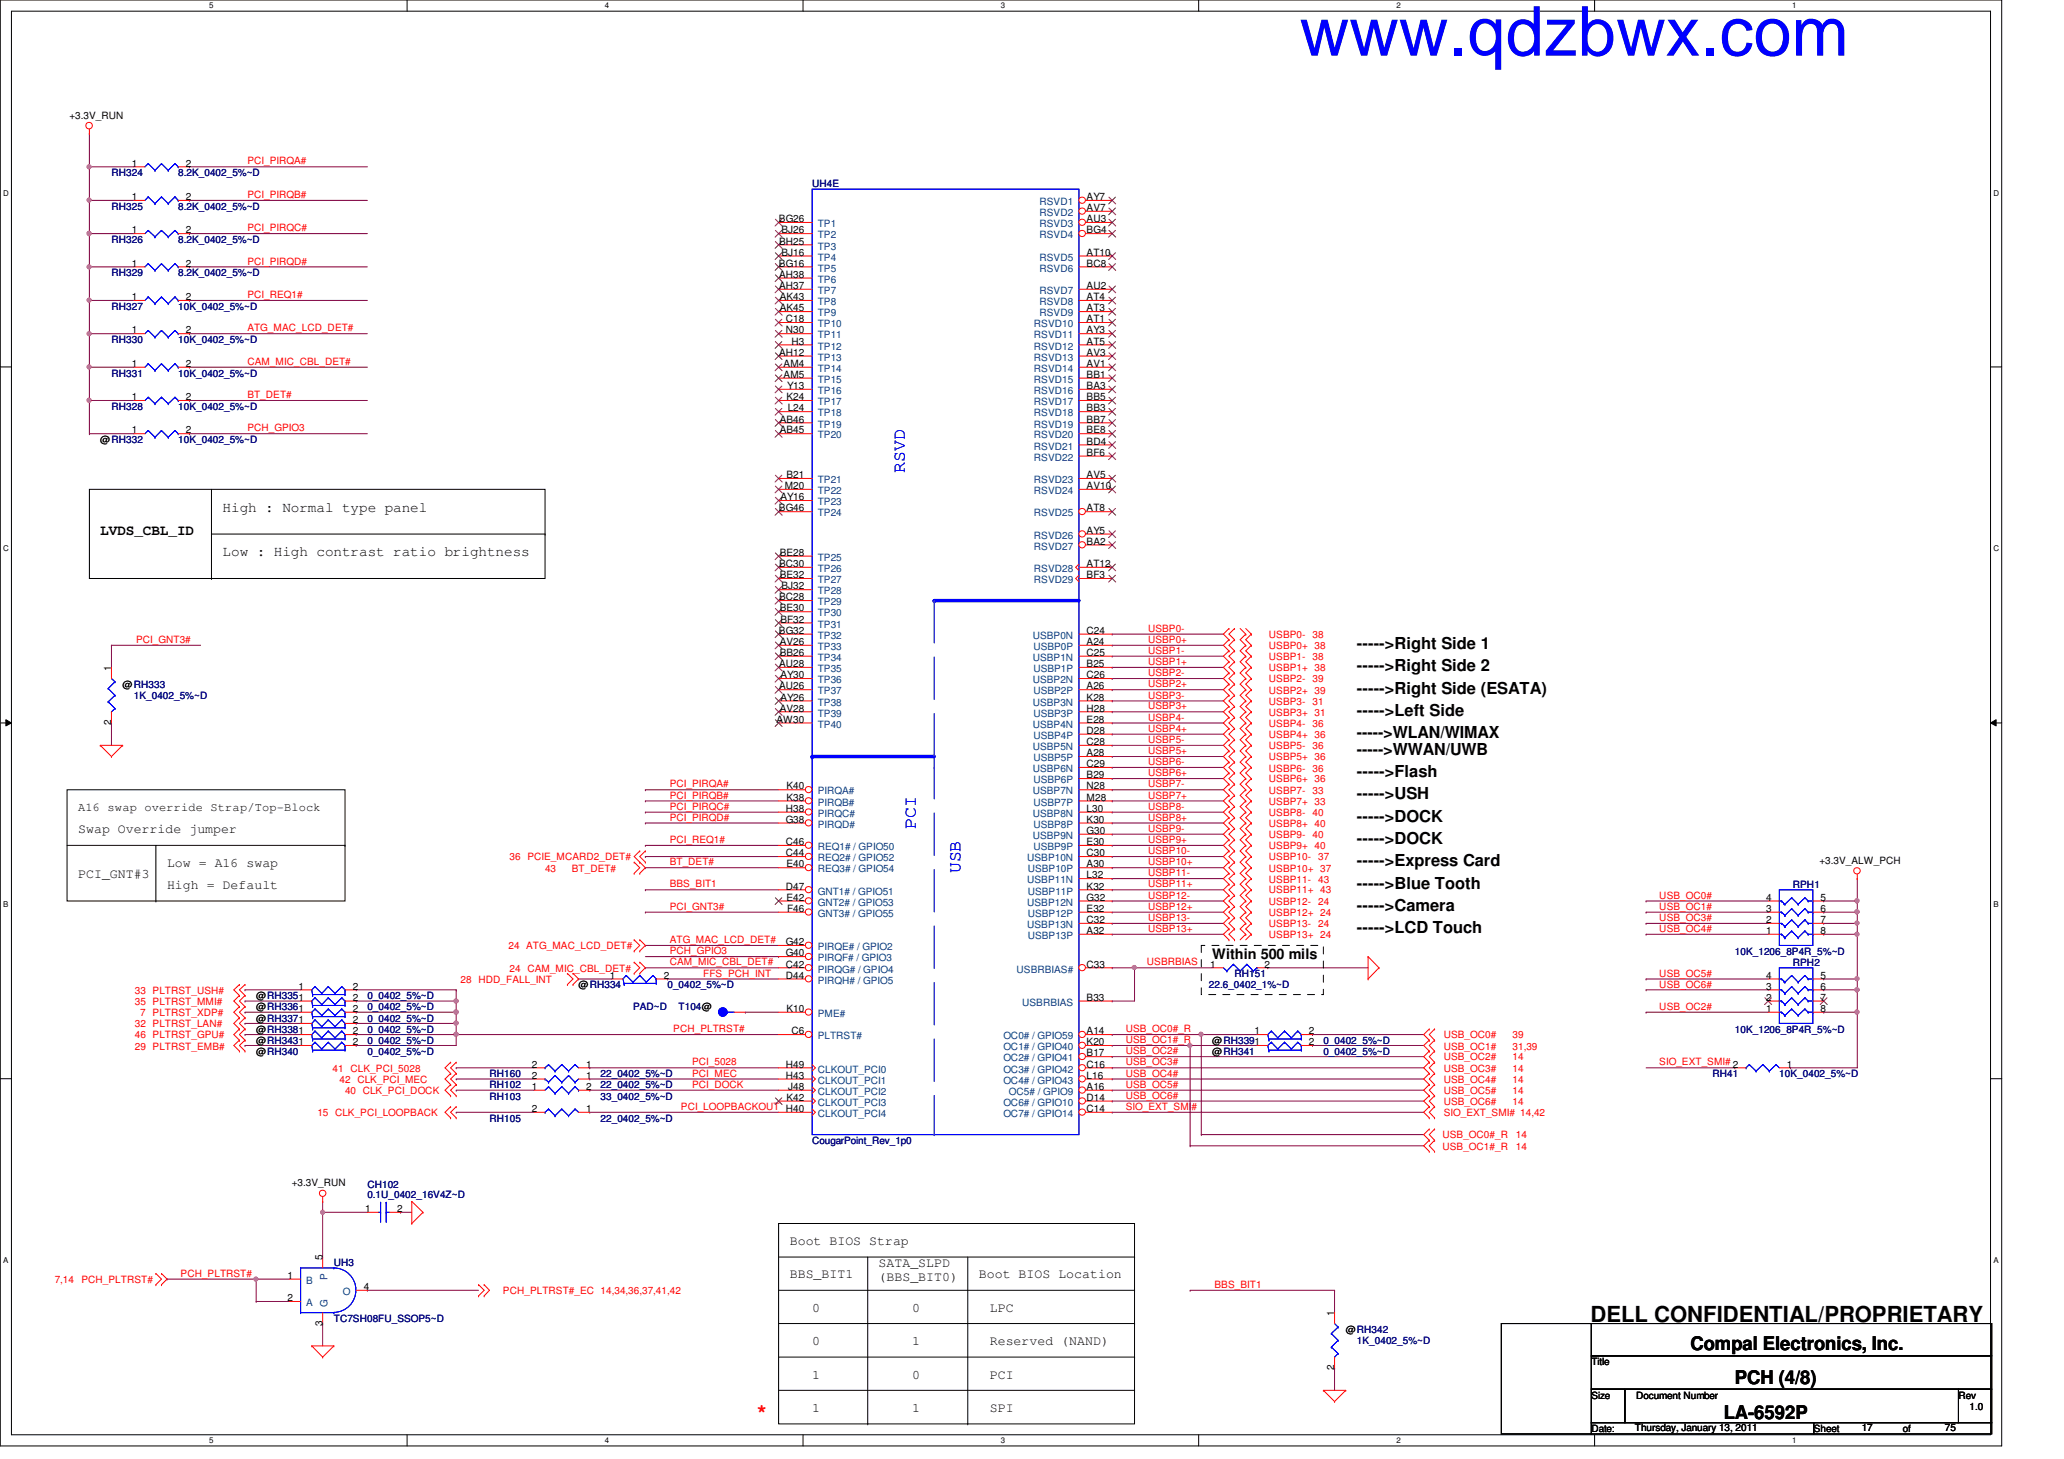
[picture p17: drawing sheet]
<svg xmlns="http://www.w3.org/2000/svg" width="297mm" height="210mm" viewBox="0 0 297 210" stroke-linecap="round" stroke-linejoin="round" font-family="sans-serif">
<defs><g id="words">
<text font-size="9.9" fill="#00f" x="187" y="8">www.qdzbwx.com</text>
<text font-size="3.2" x="228.9" y="190.2">DELL CONFIDENTIAL/PROPRIETARY</text>
<g font-size="2.7">
<text x="243.3" y="194.3">Compal Electronics, Inc.</text>
<text x="249.7" y="199.1">PCH (4/8)</text>
<text x="248.1" y="204.2">LA-6592P</text>
</g>
<g font-size="2.5" fill="#00f">
<text x="130.2" y="68" transform="rotate(-90 130.2 68)">RSVD</text>
<text x="131.8" y="119.2" transform="rotate(-90 131.8 119.2)">PCI</text>
<text x="138.2" y="125.6" transform="rotate(-90 138.2 125.6)">USB</text>
</g>
<text font-size="2.5" fill="#f00" x="108.9" y="203.7">*</text>
<g font-size="2.4">
<text x="195.3" y="93.4">-----&gt;Right Side 1</text>
<text x="195.3" y="96.6">-----&gt;Right Side 2</text>
<text x="195.3" y="99.8">-----&gt;Right Side (ESATA)</text>
<text x="195.3" y="106.2">-----&gt;WLAN/WIMAX</text>
<text x="195.3" y="103">-----&gt;Left Side</text>
<text x="195.3" y="111.8">-----&gt;Flash</text>
<text x="195.3" y="108.6">-----&gt;WWAN/UWB</text>
<text x="195.3" y="115">-----&gt;USH</text>
<text x="195.3" y="118.2">-----&gt;DOCK</text>
<text x="195.3" y="124.6">-----&gt;Express Card</text>
<text x="195.3" y="121.4">-----&gt;DOCK</text>
<text x="195.3" y="127.8">-----&gt;Blue Tooth</text>
<text x="195.3" y="131">-----&gt;Camera</text>
<text x="195.3" y="134.2">-----&gt;LCD Touch</text>
</g>
<g font-size="2.1">
<text x="14.4" y="76.9">LVDS_CBL_ID</text>
<text x="32" y="73.6">High : Normal type panel</text>
<text x="32" y="80">Low : High contrast ratio brightness</text>
<text x="174.5" y="137.9">Within 500 mils</text>
</g>
<g font-size="1.9">
<text x="11.3" y="119.9">Swap Override jumper</text>
<text x="24" y="124.7">Low = A16 swap</text>
<text x="11.3" y="126.3">PCI_GNT#3</text>
<text x="24" y="127.9">High = Default</text>
<text x="113.7" y="179.1">Boot BIOS Strap</text>
<text x="113.7" y="183.9">BBS_BIT1</text>
<text x="126.4" y="182.3">SATA_SLPD</text>
<text x="126.4" y="184.3">(BBS_BIT0)</text>
<text x="140.9" y="183.9">Boot BIOS Location</text>
<text x="116.9" y="188.7">0</text>
<text x="131.3" y="188.7">0</text>
<text x="142.4" y="188.7">LPC</text>
<text x="116.9" y="193.5">0</text>
<text x="131.3" y="193.5">1</text>
<text x="142.4" y="193.5">Reserved (NAND)</text>
<text x="116.9" y="198.3">1</text>
<text x="116.9" y="203.1">1</text>
<text x="131.3" y="198.3">0</text>
<text x="131.3" y="203.1">1</text>
<text x="142.4" y="198.3">PCI</text>
<text x="142.4" y="203.1">SPI</text>
</g>
<text font-size="1.7" x="11.3" y="116.6">A16 swap override Strap/Top-Block</text>
<g font-size="1.4">
<text x="10" y="17.1">+3.3V_RUN</text>
<text x="19" y="24">1</text>
<text x="26.8" y="24">2</text>
<text x="19" y="28.8">1</text>
<text x="26.8" y="28.8">2</text>
<text x="156.4" y="28.8">AY7</text>
<text x="19" y="33.6">1</text>
<text x="26.8" y="33.6">2</text>
<text x="112.1" y="32">BG26</text>
<text x="112.1" y="35.2">BH25</text>
<text x="112.5" y="33.6">BJ26</text>
<text x="156.4" y="30.4">AV7</text>
<text x="156.4" y="32">AU3</text>
<text x="156.4" y="33.6">BG4</text>
<text x="19" y="38.4">1</text>
<text x="26.8" y="38.4">2</text>
<text x="112.1" y="38.4">BG16</text>
<text x="112.1" y="40">AH38</text>
<text x="112.1" y="41.6">AH37</text>
<text x="112.5" y="36.8">BJ16</text>
<text x="156.4" y="36.8">AT10</text>
<text x="156.4" y="38.4">BC8</text>
<text x="156.4" y="41.6">AU2</text>
<text x="19" y="48">1</text>
<text x="19" y="43.2">1</text>
<text x="26.8" y="48">2</text>
<text x="26.8" y="43.2">2</text>
<text x="112.2" y="43.2">AK43</text>
<text x="112.2" y="44.8">AK45</text>
<text x="113.1" y="48">N30</text>
<text x="113.1" y="46.4">C18</text>
<text x="156.4" y="43.2">AT4</text>
<text x="156.4" y="44.8">AT3</text>
<text x="156.4" y="46.4">AT1</text>
<text x="156.4" y="48">AY3</text>
<text x="19" y="52.8">1</text>
<text x="26.8" y="52.8">2</text>
<text x="112.1" y="51.2">AH12</text>
<text x="112.8" y="52.8">AM4</text>
<text x="113.9" y="49.6">H3</text>
<text x="156.4" y="49.6">AT5</text>
<text x="156.4" y="51.2">AV3</text>
<text x="156.4" y="52.8">AV1</text>
<text x="19" y="57.6">1</text>
<text x="26.8" y="57.6">2</text>
<text x="112.8" y="54.4">AM5</text>
<text x="113.2" y="57.6">K24</text>
<text x="113.3" y="56">Y13</text>
<text x="113.4" y="59.2">L24</text>
<text x="156.4" y="57.6">BB5</text>
<text x="156.4" y="59.2">BB3</text>
<text x="156.4" y="54.4">BB1</text>
<text x="156.4" y="56">BA3</text>
<text x="14.4" y="63.8">@RH332</text>
<text x="19" y="62.4">1</text>
<text x="26.8" y="62.4">2</text>
<text x="112.2" y="60.8">AB46</text>
<text x="112.2" y="62.4">AB45</text>
<text x="156.4" y="60.8">BB7</text>
<text x="156.4" y="62.4">BE8</text>
<text x="156.4" y="64">BD4</text>
<text x="156.4" y="65.6">BF6</text>
<text x="112.3" y="72">AY16</text>
<text x="112.9" y="70.4">M20</text>
<text x="113.2" y="68.8">B21</text>
<text x="156.4" y="68.8">AV5</text>
<text x="156.4" y="70.4">AV10</text>
<text x="112.1" y="73.6">BG46</text>
<text x="156.4" y="73.6">AT8</text>
<text x="156.4" y="76.8">AY5</text>
<text x="112.1" y="81.6">BC30</text>
<text x="112.2" y="80">BE28</text>
<text x="112.2" y="83.2">BE32</text>
<text x="156.4" y="78.4">BA2</text>
<text x="156.4" y="81.6">AT12</text>
<text x="156.4" y="83.2">BF3</text>
<text x="112.1" y="86.4">BC28</text>
<text x="112.2" y="88">BE30</text>
<text x="112.3" y="89.6">BF32</text>
<text x="112.5" y="84.8">BJ32</text>
<text x="112.1" y="91.2">BG32</text>
<text x="112.1" y="96">AU28</text>
<text x="112.2" y="92.8">AV26</text>
<text x="112.2" y="94.4">BB26</text>
<text x="156.4" y="91.2">C24</text>
<text x="156.4" y="92.8">A24</text>
<text x="156.4" y="94.4">C25</text>
<text x="156.4" y="96">B25</text>
<text x="16" y="96.5" transform="rotate(-90 16 96.5)">1</text>
<text x="17.6" y="99">@RH333</text>
<text x="112.1" y="99.2">AU26</text>
<text x="112.3" y="97.6">AY30</text>
<text x="112.3" y="100.8">AY26</text>
<text x="156.4" y="97.6">C26</text>
<text x="156.4" y="99.2">A26</text>
<text x="156.4" y="100.8">K28</text>
<text x="16" y="104.3" transform="rotate(-90 16 104.3)">2</text>
<text x="111.8" y="104">AW30</text>
<text x="112.2" y="102.4">AV28</text>
<text x="156.4" y="102.4">H28</text>
<text x="156.4" y="104">E28</text>
<text x="156.4" y="105.6">D28</text>
<text x="156.4" y="107.2">C28</text>
<text x="113.2" y="113.6">K40</text>
<text x="156.4" y="108.8">A28</text>
<text x="156.4" y="110.4">C29</text>
<text x="156.4" y="112">B29</text>
<text x="156.4" y="113.6">N28</text>
<text x="113.1" y="118.4">G38</text>
<text x="113.1" y="116.8">H38</text>
<text x="113.2" y="115.2">K38</text>
<text x="156.4" y="115.2">M28</text>
<text x="156.4" y="116.8">L30</text>
<text x="156.4" y="118.4">K30</text>
<text x="156.4" y="120">G30</text>
<text x="113.1" y="121.6">C46</text>
<text x="113.1" y="123.2">C44</text>
<text x="113.2" y="124.8">E40</text>
<text x="156.4" y="121.6">E30</text>
<text x="156.4" y="123.2">C30</text>
<text x="156.4" y="124.8">A30</text>
<text x="261.8" y="124.2">+3.3V_ALW_PCH</text>
<text x="113.1" y="128">D47</text>
<text x="113.2" y="129.6">E42</text>
<text x="113.3" y="131.2">F46</text>
<text x="156.4" y="126.4">L32</text>
<text x="156.4" y="128">K32</text>
<text x="156.4" y="129.6">G32</text>
<text x="156.4" y="131.2">E32</text>
<text x="254.2" y="131.2">3</text>
<text x="254.2" y="129.6">4</text>
<text x="262" y="131.2">6</text>
<text x="262" y="129.6">5</text>
<text x="113.1" y="136">G42</text>
<text x="113.1" y="137.6">G40</text>
<text x="156.4" y="132.8">C32</text>
<text x="156.4" y="134.4">A32</text>
<text x="254.2" y="134.4">1</text>
<text x="254.2" y="132.8">2</text>
<text x="262" y="134.4">8</text>
<text x="262" y="132.8">7</text>
<text x="36.9" y="143.8">@RH3351</text>
<text x="43" y="142.4">1</text>
<text x="50.8" y="142.4">2</text>
<text x="50.8" y="144">2</text>
<text x="83.3" y="142.2">@RH334</text>
<text x="87.8" y="140.8">1</text>
<text x="95.5" y="140.8">2</text>
<text x="113.1" y="139.2">C42</text>
<text x="113.1" y="140.8">D44</text>
<text x="156.4" y="139.2">C33</text>
<text x="156.4" y="144">B33</text>
<text x="174.2" y="139.2">1</text>
<text x="182" y="139.2">2</text>
<text x="254.2" y="144">2</text>
<text x="254.2" y="142.4">3</text>
<text x="254.2" y="140.8">4</text>
<text x="262" y="144">7</text>
<text x="262" y="142.4">6</text>
<text x="262" y="140.8">5</text>
<text x="36.9" y="147">@RH3371</text>
<text x="36.9" y="148.6">@RH3381</text>
<text x="36.9" y="145.4">@RH3361</text>
<text x="50.8" y="145.6">2</text>
<text x="50.8" y="147.2">2</text>
<text x="50.8" y="148.8">2</text>
<text x="113.2" y="145.6">K10</text>
<text x="113.9" y="148.8">C6</text>
<text x="156.4" y="148.8">A14</text>
<text x="180.5" y="148.8">1</text>
<text x="188.4" y="148.8">2</text>
<text x="254.2" y="145.6">1</text>
<text x="262" y="145.6">8</text>
<text x="36.9" y="151.8">@RH340</text>
<text x="36.9" y="150.2">@RH3431</text>
<text x="50.8" y="150.4">2</text>
<text x="76.5" y="155.2">2</text>
<text x="76.5" y="153.6">2</text>
<text x="84.4" y="155.2">1</text>
<text x="84.4" y="153.6">1</text>
<text x="113.1" y="153.6">H49</text>
<text x="113.1" y="155.2">H43</text>
<text x="156.4" y="150.4">K20</text>
<text x="156.4" y="152">B17</text>
<text x="156.4" y="153.6">C16</text>
<text x="156.4" y="155.2">L16</text>
<text x="174.5" y="150.2">@RH3391</text>
<text x="174.5" y="151.8">@RH341</text>
<text x="188.4" y="150.4">2</text>
<text x="257.2" y="153.6">1</text>
<text x="76.5" y="156.8">1</text>
<text x="76.5" y="160">2</text>
<text x="84.4" y="156.8">2</text>
<text x="84.4" y="160">1</text>
<text x="113.2" y="158.4">K42</text>
<text x="113.4" y="156.8">J48</text>
<text x="156.4" y="156.8">A16</text>
<text x="156.4" y="158.4">D14</text>
<text x="156.4" y="160">C14</text>
<text x="42" y="170.6">+3.3V_RUN</text>
<text x="52.5" y="174.4">1</text>
<text x="57.1" y="174.4">2</text>
<text x="41.4" y="184">1</text>
<text x="46.4" y="181.3" transform="rotate(-90 46.4 181.3)">5</text>
<text x="52.4" y="185.6">4</text>
<text x="41.4" y="187.2">2</text>
<text x="46.4" y="190.8" transform="rotate(-90 46.4 190.8)">3</text>
<text x="192" y="189.3" transform="rotate(-90 192 189.3)">1</text>
<text x="193.7" y="191.8">@RH342</text>
<text x="192" y="197.1" transform="rotate(-90 192 197.1)">2</text>
<text x="229" y="196.4">Title</text>
<text x="229" y="201.2">Size</text>
<text x="235.5" y="201.2">Document Number</text>
<text x="281.9" y="201.2">Rev</text>
<text x="283.5" y="202.8">1.0</text>
<text x="229" y="206">Date:</text>
<text x="235.3" y="205.9">Thursday, January 13, 2011</text>
<text x="261" y="206">Sheet</text>
<text x="267.9" y="205.9">17</text>
<text x="273.9" y="206">of</text>
<text x="279.9" y="205.9">75</text>
</g>
<g font-size="1.4" fill="#f00">
<text x="35.6" y="23.7">PCI_PIRQA#</text>
<text x="35.6" y="28.5">PCI_PIRQB#</text>
<text x="35.6" y="33.3">PCI_PIRQC#</text>
<text x="35.6" y="38.1">PCI_PIRQD#</text>
<text x="35.6" y="42.9">PCI_REQ1#</text>
<text x="35.6" y="47.7">ATG_MAC_LCD_DET#</text>
<text x="35.6" y="52.5">CAM_MIC_CBL_DET#</text>
<text x="35.6" y="57.3">BT_DET#</text>
<text x="35.6" y="62.1">PCH_GPIO3</text>
<text x="19.6" y="92.5">PCI_GNT3#</text>
<text x="165.2" y="90.9">USBP0-</text>
<text x="165.2" y="92.5">USBP0+</text>
<text x="165.2" y="94.1">USBP1-</text>
<text x="165.2" y="95.7">USBP1+</text>
<text x="182.6" y="95">USBP1- 38</text>
<text x="182.6" y="91.8">USBP0- 38</text>
<text x="182.6" y="93.4">USBP0+ 38</text>
<text x="165.2" y="100.5">USBP3-</text>
<text x="165.2" y="98.9">USBP2+</text>
<text x="165.2" y="97.3">USBP2-</text>
<text x="182.6" y="101.4">USBP3- 31</text>
<text x="182.6" y="99.8">USBP2+ 39</text>
<text x="182.6" y="98.2">USBP2- 39</text>
<text x="182.6" y="96.6">USBP1+ 38</text>
<text x="165.2" y="102.1">USBP3+</text>
<text x="165.2" y="106.9">USBP5-</text>
<text x="165.2" y="103.7">USBP4-</text>
<text x="165.2" y="105.3">USBP4+</text>
<text x="182.6" y="106.2">USBP4+ 36</text>
<text x="182.6" y="107.8">USBP5- 36</text>
<text x="182.6" y="103">USBP3+ 31</text>
<text x="182.6" y="104.6">USBP4- 36</text>
<text x="96.4" y="113.3">PCI_PIRQA#</text>
<text x="165.2" y="108.5">USBP5+</text>
<text x="165.2" y="113.3">USBP7-</text>
<text x="165.2" y="111.7">USBP6+</text>
<text x="165.2" y="110.1">USBP6-</text>
<text x="182.6" y="109.4">USBP5+ 36</text>
<text x="182.6" y="111">USBP6- 36</text>
<text x="182.6" y="112.4">USBP6+ 36</text>
<text x="96.4" y="116.5">PCI_PIRQC#</text>
<text x="96.4" y="118.1">PCI_PIRQD#</text>
<text x="96.4" y="114.9">PCI_PIRQB#</text>
<text x="165.2" y="114.9">USBP7+</text>
<text x="165.2" y="119.7">USBP9-</text>
<text x="165.2" y="116.5">USBP8-</text>
<text x="165.2" y="118.1">USBP8+</text>
<text x="182.6" y="115.8">USBP7+ 33</text>
<text x="182.6" y="114.2">USBP7- 33</text>
<text x="182.6" y="119">USBP8+ 40</text>
<text x="182.6" y="117.4">USBP8- 40</text>
<text x="73.3" y="123.8">36 PCIE_MCARD2_DET#</text>
<text x="78.4" y="125.4">43</text>
<text x="82.3" y="125.4">BT_DET#</text>
<text x="96.4" y="121.3">PCI_REQ1#</text>
<text x="96.4" y="124.5">BT_DET#</text>
<text x="165.2" y="124.5">USBP10+</text>
<text x="165.2" y="122.9">USBP10-</text>
<text x="165.2" y="121.3">USBP9+</text>
<text x="182.6" y="125.4">USBP10+ 37</text>
<text x="182.6" y="123.8">USBP10- 37</text>
<text x="182.6" y="122.2">USBP9+ 40</text>
<text x="182.6" y="120.6">USBP9- 40</text>
<text x="96.4" y="130.9">PCI_GNT3#</text>
<text x="96.4" y="127.7">BBS_BIT1</text>
<text x="165.2" y="127.7">USBP11+</text>
<text x="165.2" y="126.1">USBP11-</text>
<text x="165.2" y="130.9">USBP12+</text>
<text x="165.2" y="129.3">USBP12-</text>
<text x="182.6" y="128.4">USBP11+ 43</text>
<text x="182.6" y="127">USBP11- 43</text>
<text x="182.6" y="130.2">USBP12- 24</text>
<text x="182.6" y="131.8">USBP12+ 24</text>
<text x="238.8" y="130.9">USB_OC1#</text>
<text x="238.8" y="129.3">USB_OC0#</text>
<text x="73.2" y="136.6">24 ATG_MAC_LCD_DET#</text>
<text x="96.4" y="135.7">ATG_MAC_LCD_DET#</text>
<text x="96.4" y="137.3">PCH_GPIO3</text>
<text x="165.2" y="134.1">USBP13+</text>
<text x="165.2" y="132.5">USBP13-</text>
<text x="182.6" y="135">USBP13+ 24</text>
<text x="182.6" y="133.4">USBP13- 24</text>
<text x="238.8" y="134.1">USB_OC4#</text>
<text x="238.8" y="132.5">USB_OC3#</text>
<text x="19.4" y="143">33 PLTRST_USH#</text>
<text x="66.3" y="141.4">28 HDD_FALL_INT</text>
<text x="73.3" y="139.8">24 CAM_MIC_CBL_DET#</text>
<text x="96.4" y="138.9">CAM_MIC_CBL_DET#</text>
<text x="101.2" y="140.5">FFS_PCH_INT</text>
<text x="165.1" y="138.9">USBRBIAS</text>
<text x="238.8" y="142.1">USB_OC6#</text>
<text x="238.8" y="140.5">USB_OC5#</text>
<text x="19.4" y="147.8">32 PLTRST_LAN#</text>
<text x="19.4" y="144.6">35 PLTRST_MMI#</text>
<text x="19.4" y="149.4">46 PLTRST_GPU#</text>
<text x="20.2" y="146.2">7 PLTRST_XDP#</text>
<text x="96.9" y="148.5">PCH_PLTRST#</text>
<text x="162" y="148.5">USB_OC0#_R</text>
<text x="207.8" y="149.4">USB_OC0#</text>
<text x="217.7" y="149.4">39</text>
<text x="238.8" y="145.3">USB_OC2#</text>
<text x="19.4" y="151">29 PLTRST_EMB#</text>
<text x="47.9" y="154.2">41 CLK_PCI_5028</text>
<text x="48.8" y="155.8">42 CLK_PCI_MEC</text>
<text x="99.6" y="154.9">PCI_MEC</text>
<text x="99.6" y="153.3">PCI_5028</text>
<text x="162" y="151.7">USB_OC2#</text>
<text x="162" y="153.3">USB_OC3#</text>
<text x="162" y="154.9">USB_OC4#</text>
<text x="162" y="150.1">USB_OC1#_R</text>
<text x="207.8" y="151">USB_OC1#</text>
<text x="207.8" y="152.6">USB_OC2#</text>
<text x="207.8" y="154.2">USB_OC3#</text>
<text x="207.8" y="155.8">USB_OC4#</text>
<text x="217.7" y="151">31,39</text>
<text x="217.7" y="152.6">14</text>
<text x="217.7" y="154.2">14</text>
<text x="217.7" y="155.8">14</text>
<text x="238.8" y="153.3">SIO_EXT_SMI# 2</text>
<text x="45.7" y="160.6">15 CLK_PCI_LOOPBACK</text>
<text x="49.7" y="157.4">40 CLK_PCI_DOCK</text>
<text x="98" y="159.7">PCI_LOOPBACKOUT H40</text>
<text x="99.6" y="156.5">PCI_DOCK</text>
<text x="162" y="156.5">USB_OC5#</text>
<text x="162" y="158.1">USB_OC6#</text>
<text x="162" y="159.7">SIO_EXT_SMI#</text>
<text x="207.8" y="157.4">USB_OC5#</text>
<text x="207.8" y="159">USB_OC6#</text>
<text x="207.8" y="160.6">SIO_EXT_SMI# 14,42</text>
<text x="217.7" y="157.4">14</text>
<text x="217.7" y="159">14</text>
<text x="207.6" y="163.8">USB_OC0#_R</text>
<text x="207.6" y="165.4">USB_OC1#_R</text>
<text x="218.1" y="163.8">14</text>
<text x="218.1" y="165.4">14</text>
<text x="7.9" y="184.6">7,14</text>
<text x="11.7" y="184.6">PCH_PLTRST#</text>
<text x="26" y="183.7">PCH_PLTRST#</text>
<text x="174.8" y="185.3">BBS_BIT1</text>
<text x="72.4" y="186.2">PCH_PLTRST#_EC 14,34,36,37,41,42</text>
</g>
<g font-size="1.4" fill="#000080">
<text x="16" y="25.4">RH324</text>
<text x="25.7" y="25.4">8.2K_0402_5%~D</text>
<text x="116.9" y="27">UH4E</text>
<text x="16" y="35">RH326</text>
<text x="16" y="30.2">RH325</text>
<text x="25.7" y="35">8.2K_0402_5%~D</text>
<text x="25.7" y="30.2">8.2K_0402_5%~D</text>
<text x="16" y="39.8">RH329</text>
<text x="25.7" y="39.8">8.2K_0402_5%~D</text>
<text x="16" y="44.6">RH327</text>
<text x="25.7" y="44.6">10K_0402_5%~D</text>
<text x="16" y="49.4">RH330</text>
<text x="25.7" y="49.4">10K_0402_5%~D</text>
<text x="16" y="54.2">RH331</text>
<text x="16" y="59">RH328</text>
<text x="25.7" y="54.2">10K_0402_5%~D</text>
<text x="25.7" y="59">10K_0402_5%~D</text>
<text x="25.7" y="63.8">10K_0402_5%~D</text>
<text x="19.3" y="100.6">1K_0402_5%~D</text>
<text x="258" y="127.8">RPH1</text>
<text x="249.7" y="137.4">10K_1206_8P4R_5%~D</text>
<text x="52.9" y="143.8">0_0402_5%~D</text>
<text x="96.1" y="142.2">0_0402_5%~D</text>
<text x="174" y="142.2">22.6_0402_1%~D</text>
<text x="177.7" y="140.6">RH151</text>
<text x="258" y="139">RPH2</text>
<text x="52.9" y="147">0_0402_5%~D</text>
<text x="52.9" y="148.6">0_0402_5%~D</text>
<text x="52.9" y="145.4">0_0402_5%~D</text>
<text x="91.1" y="145.4">PAD~D</text>
<text x="97.7" y="145.4">T104@</text>
<text x="249.7" y="148.6">10K_1206_8P4R_5%~D</text>
<text x="52.9" y="151.8">0_0402_5%~D</text>
<text x="52.9" y="150.2">0_0402_5%~D</text>
<text x="70.4" y="155">RH160</text>
<text x="86.4" y="155">22_0402_5%~D</text>
<text x="190.5" y="150.2">0_0402_5%~D</text>
<text x="190.5" y="151.8">0_0402_5%~D</text>
<text x="246.5" y="155">RH41</text>
<text x="256.1" y="155">10K_0402_5%~D</text>
<text x="70.4" y="158.2">RH103</text>
<text x="70.4" y="156.6">RH102</text>
<text x="70.4" y="161.4">RH105</text>
<text x="86.4" y="158.2">33_0402_5%~D</text>
<text x="86.4" y="156.6">22_0402_5%~D</text>
<text x="86.4" y="161.4">22_0402_5%~D</text>
<text x="116.9" y="164.6">CougarPoint_Rev_1p0</text>
<text x="52.9" y="171">CH102</text>
<text x="52.9" y="172.4">0.1U_0402_16V4Z~D</text>
<text x="48" y="182.2">UH3</text>
<text x="48" y="190.2">TC7SH08FU_SSOP5~D</text>
<text x="195.3" y="193.4">1K_0402_5%~D</text>
</g>
<g font-size="1.4" fill="#004080">
<text x="149.6" y="29.5">RSVD1</text>
<text x="117.7" y="32.7">TP1</text>
<text x="117.7" y="34.3">TP2</text>
<text x="117.7" y="35.9">TP3</text>
<text x="149.6" y="31.1">RSVD2</text>
<text x="149.6" y="32.7">RSVD3</text>
<text x="149.6" y="34.3">RSVD4</text>
<text x="117.7" y="40.7">TP6</text>
<text x="117.7" y="37.5">TP4</text>
<text x="117.7" y="39.1">TP5</text>
<text x="149.6" y="37.5">RSVD5</text>
<text x="149.6" y="39.1">RSVD6</text>
<text x="117.7" y="42.3">TP7</text>
<text x="117.7" y="43.9">TP8</text>
<text x="117.7" y="45.5">TP9</text>
<text x="117.7" y="47.1">TP10</text>
<text x="148.8" y="47.1">RSVD10</text>
<text x="149.6" y="42.3">RSVD7</text>
<text x="149.6" y="43.9">RSVD8</text>
<text x="149.6" y="45.5">RSVD9</text>
<text x="117.7" y="53.5">TP14</text>
<text x="117.7" y="51.9">TP13</text>
<text x="117.7" y="50.3">TP12</text>
<text x="117.7" y="48.7">TP11</text>
<text x="148.8" y="48.7">RSVD11</text>
<text x="148.8" y="50.3">RSVD12</text>
<text x="148.8" y="51.9">RSVD13</text>
<text x="148.8" y="53.5">RSVD14</text>
<text x="117.7" y="56.7">TP16</text>
<text x="117.7" y="58.3">TP17</text>
<text x="117.7" y="59.9">TP18</text>
<text x="117.7" y="55.1">TP15</text>
<text x="148.8" y="58.3">RSVD17</text>
<text x="148.8" y="59.9">RSVD18</text>
<text x="148.8" y="55.1">RSVD15</text>
<text x="148.8" y="56.7">RSVD16</text>
<text x="117.7" y="61.5">TP19</text>
<text x="117.7" y="63.1">TP20</text>
<text x="148.8" y="61.5">RSVD19</text>
<text x="148.8" y="63.1">RSVD20</text>
<text x="148.8" y="64.7">RSVD21</text>
<text x="117.7" y="69.5">TP21</text>
<text x="117.7" y="71.1">TP22</text>
<text x="148.8" y="69.5">RSVD23</text>
<text x="148.8" y="66.3">RSVD22</text>
<text x="148.8" y="71.1">RSVD24</text>
<text x="117.7" y="72.7">TP23</text>
<text x="117.7" y="74.3">TP24</text>
<text x="148.8" y="74.3">RSVD25</text>
<text x="148.8" y="77.5">RSVD26</text>
<text x="117.7" y="80.7">TP25</text>
<text x="117.7" y="82.3">TP26</text>
<text x="117.7" y="83.9">TP27</text>
<text x="148.8" y="79.1">RSVD27</text>
<text x="148.8" y="82.3">RSVD28</text>
<text x="148.8" y="83.9">RSVD29</text>
<text x="117.7" y="85.5">TP28</text>
<text x="117.7" y="87.1">TP29</text>
<text x="117.7" y="88.7">TP30</text>
<text x="117.7" y="90.3">TP31</text>
<text x="117.7" y="91.9">TP32</text>
<text x="117.7" y="93.5">TP33</text>
<text x="117.7" y="95.1">TP34</text>
<text x="148.6" y="91.9">USBP0N</text>
<text x="148.6" y="95.1">USBP1N</text>
<text x="148.7" y="93.5">USBP0P</text>
<text x="117.7" y="96.7">TP35</text>
<text x="117.7" y="98.3">TP36</text>
<text x="117.7" y="99.9">TP37</text>
<text x="117.7" y="101.5">TP38</text>
<text x="148.6" y="98.3">USBP2N</text>
<text x="148.6" y="101.5">USBP3N</text>
<text x="148.7" y="96.7">USBP1P</text>
<text x="148.7" y="99.9">USBP2P</text>
<text x="117.7" y="103.1">TP39</text>
<text x="117.7" y="104.7">TP40</text>
<text x="148.6" y="104.7">USBP4N</text>
<text x="148.6" y="107.9">USBP5N</text>
<text x="148.7" y="103.1">USBP3P</text>
<text x="148.7" y="106.3">USBP4P</text>
<text x="148.6" y="111.1">USBP6N</text>
<text x="148.7" y="109.5">USBP5P</text>
<text x="148.7" y="112.7">USBP6P</text>
<text x="117.7" y="114.3">PIRQA#</text>
<text x="117.7" y="115.9">PIRQB#</text>
<text x="117.7" y="117.5">PIRQC#</text>
<text x="117.7" y="119.1">PIRQD#</text>
<text x="148.6" y="114.3">USBP7N</text>
<text x="148.6" y="117.5">USBP8N</text>
<text x="148.7" y="115.9">USBP7P</text>
<text x="148.7" y="119.1">USBP8P</text>
<text x="117.7" y="122.3">REQ1# / GPIO50</text>
<text x="117.7" y="123.9">REQ2# / GPIO52</text>
<text x="117.7" y="125.5">REQ3# / GPIO54</text>
<text x="147.8" y="123.9">USBP10N</text>
<text x="147.9" y="125.5">USBP10P</text>
<text x="148.6" y="120.7">USBP9N</text>
<text x="148.7" y="122.3">USBP9P</text>
<text x="117.7" y="128.7">GNT1# / GPIO51</text>
<text x="117.7" y="130.3">GNT2# / GPIO53</text>
<text x="117.7" y="131.9">GNT3# / GPIO55</text>
<text x="147.8" y="127.1">USBP11N</text>
<text x="147.8" y="130.3">USBP12N</text>
<text x="147.9" y="128.7">USBP11P</text>
<text x="147.9" y="131.9">USBP12P</text>
<text x="117.7" y="136.7">PIRQE# / GPIO2</text>
<text x="147.8" y="133.5">USBP13N</text>
<text x="147.9" y="135.1">USBP13P</text>
<text x="117.7" y="138.3">PIRQF# / GPIO3</text>
<text x="117.7" y="139.9">PIRQG# / GPIO4</text>
<text x="117.7" y="141.5">PIRQH# / GPIO5</text>
<text x="146.3" y="139.9">USBRBIAS#</text>
<text x="117.7" y="146.3">PME#</text>
<text x="117.7" y="149.5">PLTRST#</text>
<text x="144.4" y="149.5">OC0# / GPIO59</text>
<text x="147.1" y="144.7">USBRBIAS</text>
<text x="117.7" y="154.3">CLKOUT_PCI0</text>
<text x="117.7" y="155.9">CLKOUT_PCI1</text>
<text x="144.4" y="151.1">OC1# / GPIO40</text>
<text x="144.4" y="152.7">OC2# / GPIO41</text>
<text x="144.4" y="154.3">OC3# / GPIO42</text>
<text x="144.4" y="155.9">OC4# / GPIO43</text>
<text x="117.7" y="157.5">CLKOUT_PCI2</text>
<text x="117.7" y="160.7">CLKOUT_PCI4</text>
<text x="117.7" y="159.1">CLKOUT_PCI3</text>
<text x="144.4" y="159.1">OC6# / GPIO10</text>
<text x="144.4" y="160.7">OC7# / GPIO14</text>
<text x="145.2" y="157.5">OC5# / GPIO9</text>
<text x="44.1" y="184.7">B</text>
<text x="47.1" y="184.2" transform="rotate(-90 47.1 184.2)">P</text>
<text x="44.1" y="187.9">A</text>
<text x="47.1" y="188" transform="rotate(-90 47.1 188)">G</text>
<text x="49.4" y="186.3">O</text>
</g>
<g font-size="1.1">
<text x="30.1" y="1.1">5</text>
<text x="87" y="1.1">4</text>
<text x="144" y="1.1">3</text>
<text x="201" y="1.1">2</text>
<text x="257.9" y="1.1">1</text>
<text x=".5" y="28.2">D</text>
<text x="286.9" y="28.2">D</text>
<text x=".5" y="79.3">C</text>
<text x="286.9" y="79.3">C</text>
<text x=".5" y="130.6">B</text>
<text x="286.9" y="130.6">B</text>
<text x=".5" y="181.7">A</text>
<text x="286.9" y="181.7">A</text>
<text x="30.1" y="207.6">5</text>
<text x="87" y="207.6">4</text>
<text x="144" y="207.6">3</text>
<text x="201" y="207.6">2</text>
<text x="257.9" y="207.6">1</text>
</g>
</g></defs>
<path d="M0 0h288.1v208h-288.1zM1.6 1.6h284.9v204.8h-284.9z" fill="none" stroke="#000" stroke-width=".14"/>
<g fill="#fff">
<path d="M30.1 .2h.6v1.2h-.6z"/>
<path d="M30.1 206.6h.6v1.2h-.6z"/>
</g>
<path d="M58.6 0v1.6M58.6 206.4v1.6" fill="none" stroke="#000" stroke-width=".14"/>
<g fill="#fff">
<path d="M87 .2h.6v1.2h-.6z"/>
<path d="M87 206.6h.6v1.2h-.6z"/>
</g>
<path d="M115.6 0v1.6M115.6 206.4v1.6" fill="none" stroke="#000" stroke-width=".14"/>
<g fill="#fff">
<path d="M144 .2h.6v1.2h-.6z"/>
<path d="M144 206.6h.6v1.2h-.6z"/>
</g>
<path d="M172.5 0v1.6M172.5 206.4v1.6" fill="none" stroke="#000" stroke-width=".14"/>
<g fill="#fff">
<path d="M201 .2h.5v1.2h-.5z"/>
<path d="M201 206.6h.5v1.2h-.5z"/>
</g>
<path d="M229.5 0v1.6M229.5 206.4v1.6" fill="none" stroke="#000" stroke-width=".14"/>
<g fill="#fff">
<path d="M257.9 .2h.6v1.2h-.6z"/>
<path d="M257.9 206.6h.6v1.2h-.6z"/>
<path d="M.5 27.2h.7v1.2h-.7z"/>
<path d="M286.9 27.2h.8v1.2h-.8z"/>
<path d="M.5 78.4h.7v1.1h-.7z"/>
<path d="M286.9 78.4h.8v1.1h-.8z"/>
</g>
<path d="M0 52.8h1.6M286.5 52.8h1.6" fill="none" stroke="#000" stroke-width=".14"/>
<g fill="#fff">
<path d="M.5 129.6h.7v1.2h-.7z"/>
<path d="M286.9 129.6h.7v1.2h-.7z"/>
</g>
<path d="M0 104h1.6M.8 103.5l.8 .5-.8 .4zM286.5 104l.8-.5v.9zM286.5 104h1.6" fill="none" stroke="#000" stroke-width=".14"/>
<path d="M.8 103.5l.8 .5-.8 .4zM286.5 104l.8-.5v.9z" fill="#000"/>
<g fill="#fff">
<path d="M.5 180.8h.7v1.1h-.7z"/>
<path d="M286.9 180.8h.7v1.1h-.7z"/>
</g>
<path d="M0 155.2h1.6M286.5 155.2h1.6" fill="none" stroke="#000" stroke-width=".14"/>
<path d="M12.9 48h.1M12.9 48v4.8" fill="none" stroke="#800040" stroke-width=".14"/>
<circle cx="12.8" cy="48" r=".3" fill="#f0f"/>
<circle cx="12.8" cy="48" r=".3" fill="none" stroke="#f0f" stroke-width=".14"/>
<path d="M12.9 52.8h.1M12.9 52.8h6.4M12.9 52.8v4.8M27.3 52.8h.1M27.3 52.8h25.6" fill="none" stroke="#800040" stroke-width=".14"/>
<circle cx="12.8" cy="57.6" r=".31" fill="#f0f"/>
<circle cx="12.8" cy="57.6" r=".31" fill="none" stroke="#f0f" stroke-width=".14"/>
<circle cx="12.8" cy="52.8" r=".3" fill="#f0f"/>
<circle cx="12.8" cy="52.8" r=".3" fill="none" stroke="#f0f" stroke-width=".14"/>
<path d="M46.4 174.4h.1M46.4 174.4v6.4" fill="none" stroke="#800040" stroke-width=".14"/>
<circle cx="46.4" cy="174.4" r=".3" fill="#f0f"/>
<circle cx="46.4" cy="174.4" r=".3" fill="none" stroke="#f0f" stroke-width=".14"/>
<path d="M24 184h.1M24 184h12.9M36.9 184h.1M36.9 187.2h.1M36.9 184v3.2M36.9 187.2h4.8" fill="none" stroke="#800040" stroke-width=".14"/>
<circle cx="36.8" cy="184" r=".3" fill="#f0f"/>
<circle cx="36.8" cy="184" r=".3" fill="none" stroke="#f0f" stroke-width=".14"/>
<g fill="none" stroke="#800040" stroke-width=".14">
<path d="M160.1 91.2h.1M160.1 92.8h.1M160.1 94.4h.1M160.1 99.2h.1M160.1 97.6h.1M160.1 96h.1M160.1 91.2h16M160.1 92.8h16M160.1 94.4h16M160.1 99.2h16M160.1 97.6h16M160.1 96h16"/>
<path d="M160.1 102.4h.1M160.1 108.8h.1M160.1 115.2h.1M160.1 100.8h.1M160.1 116.8h.1M160.1 118.4h.1M160.1 107.2h.1M160.1 113.6h.1M160.1 104h.1M160.1 105.6h.1M160.1 102.4h16M160.1 108.8h16"/>
<path d="M160.1 115.2h16M160.1 100.8h16M160.1 116.8h16M160.1 118.4h16M160.1 107.2h16M160.1 113.6h16M160.1 104h16M160.1 105.6h16M160.1 124.8h.1M160.1 123.2h.1M160.1 128h.1M160.1 126.4h.1"/>
<path d="M160.1 121.6h.1M160.1 120h.1M160.1 124.8h16M160.1 123.2h16M160.1 128h16M160.1 126.4h16M160.1 121.6h16M160.1 120h16M163.3 139.2h.1M163.3 139.2h11.2M163.3 139.2v4.8M182.5 139.2h.1"/>
<path d="M182.5 139.2h14.4M36.9 184h.1M36.9 184h4.8M46.4 190.4h.1M46.4 190.4v3.2M52.9 185.6h.1M52.9 185.6h16"/>
</g>
<circle cx="163.2" cy="139.2" r=".3" fill="#f0f"/>
<circle cx="163.2" cy="139.2" r=".3" fill="none" stroke="#f0f" stroke-width=".14"/>
<g fill="none" stroke="#800040" stroke-width=".14">
<path d="M160.1 139.2h.1M160.1 139.2h3.2M236.9 134.4h.1M236.9 132.8h.1M236.9 131.2h.1M236.9 129.6h.1M236.9 134.4h17.6M236.9 132.8h17.6M236.9 131.2h17.6M236.9 129.6h17.6M267.3 126.4h.1M267.3 129.6h.1"/>
<path d="M267.3 126.4v4.8M160.1 144h.1M160.1 144h3.2M188.9 148.8h.1M188.9 148.8h16M236.9 142.4h.1M236.9 140.8h.1M236.9 142.4h17.6M236.9 140.8h17.6M262.5 145.6h.1M262.5 140.8h.1M262.5 142.4h.1"/>
<path d="M262.5 142.4h4.8M262.5 140.8h4.8M262.5 145.6h4.8"/>
</g>
<circle cx="267.2" cy="131.2" r=".3" fill="#f0f"/>
<circle cx="267.2" cy="131.2" r=".3" fill="none" stroke="#f0f" stroke-width=".14"/>
<circle cx="267.2" cy="129.6" r=".31" fill="#f0f"/>
<circle cx="267.2" cy="129.6" r=".31" fill="none" stroke="#f0f" stroke-width=".14"/>
<path d="M262.5 132.8h.1M267.3 131.2h.1M267.3 131.2v1.6h-4.8" fill="none" stroke="#800040" stroke-width=".14"/>
<circle cx="267.2" cy="131.2" r=".3" fill="#f0f"/>
<circle cx="267.2" cy="131.2" r=".3" fill="none" stroke="#f0f" stroke-width=".14"/>
<path d="M267.3 134.4h.1M267.3 134.4v6.4" fill="none" stroke="#800040" stroke-width=".14"/>
<circle cx="267.2" cy="134.4" r=".3" fill="#f0f"/>
<circle cx="267.2" cy="134.4" r=".3" fill="none" stroke="#f0f" stroke-width=".14"/>
<path d="M267.3 140.8h.1M267.3 140.8v1.6" fill="none" stroke="#800040" stroke-width=".14"/>
<circle cx="267.2" cy="142.4" r=".3" fill="#f0f"/>
<circle cx="267.2" cy="142.4" r=".3" fill="none" stroke="#f0f" stroke-width=".14"/>
<circle cx="267.2" cy="140.8" r=".3" fill="#f0f"/>
<circle cx="267.2" cy="140.8" r=".3" fill="none" stroke="#f0f" stroke-width=".14"/>
<path d="M262.5 131.2h.1M262.5 129.6h.1M262.5 134.4h.1M262.5 131.2h4.8M262.5 129.6h4.8M267.3 132.8h.1M267.3 132.8v1.6h-4.8" fill="none" stroke="#800040" stroke-width=".14"/>
<circle cx="267.2" cy="132.8" r=".3" fill="#f0f"/>
<circle cx="267.2" cy="132.8" r=".3" fill="none" stroke="#f0f" stroke-width=".14"/>
<path d="M267.3 142.4h.1M267.3 142.4v3.2" fill="none" stroke="#800040" stroke-width=".14"/>
<circle cx="267.2" cy="145.6" r=".31" fill="#f0f"/>
<circle cx="267.2" cy="145.6" r=".31" fill="none" stroke="#f0f" stroke-width=".14"/>
<circle cx="267.2" cy="142.4" r=".3" fill="#f0f"/>
<circle cx="267.2" cy="142.4" r=".3" fill="none" stroke="#f0f" stroke-width=".14"/>
<g fill="none" stroke="#800040" stroke-width=".14">
<path d="M12.9 57.6h.1M12.9 57.6h6.4M27.3 57.6h.1M27.3 57.6h25.6M16 92.8h.1M16 92.8h12.9M16 92.8v3.2M16 104h.1M16 104v3.2M160.1 112h.1M160.1 110.4h.1M160.1 112h16"/>
<path d="M160.1 110.4h16M172.9 148.8h.1M172.9 148.8h8M236.9 145.6h.1M236.9 145.6h17.6M46.4 174.4h.1M46.4 172.8h.1M46.4 174.4h6.5M46.4 172.8v1.6M57.7 174.4h.1M57.7 174.4h1.6M171.3 185.6h.1"/>
<path d="M171.3 185.6h20.8M192.1 185.6h.1M192.1 196.8h.1M192.1 185.6v3.2M192.1 196.8v3.2"/>
</g>
<circle cx="172.8" cy="148.8" r=".3" fill="#f0f"/>
<circle cx="172.8" cy="148.8" r=".3" fill="none" stroke="#f0f" stroke-width=".14"/>
<g fill="none" stroke="#800040" stroke-width=".14">
<path d="M160.1 148.8h.1M160.1 152h.1M160.1 153.6h.1M160.1 156.8h.1M160.1 158.4h.1M160.1 155.2h.1M160.1 148.8h12.8M160.1 152h44.8M160.1 153.6h44.8M160.1 156.8h44.8M160.1 158.4h44.8M160.1 155.2h44.8"/>
<path d="M171.3 150.4h.1M171.3 150.4h9.6M172.9 148.8h.1M172.9 148.8v14.4M160.1 160h.1M160.1 160h44.8M171.3 164.8h.1M171.3 164.8h33.6M172.9 163.2h.1M172.9 163.2h32"/>
</g>
<circle cx="171.2" cy="150.4" r=".3" fill="#f0f"/>
<circle cx="171.2" cy="150.4" r=".3" fill="none" stroke="#f0f" stroke-width=".14"/>
<g fill="none" stroke="#800040" stroke-width=".14">
<path d="M12.9 19.2h.1M12.9 19.2v9.6M12.9 24h.1M12.9 28.8h.1M12.9 24h6.4M12.9 28.8h6.4M27.3 24h.1M27.3 24h25.6M92.9 113.6h.1M92.9 116.8h.1M92.9 118.4h.1M92.9 115.2h.1"/>
<path d="M92.9 113.6h19.2M92.9 116.8h19.2M92.9 118.4h19.2M92.9 115.2h19.2M92.9 121.6h.1M92.9 136h.1M92.9 123.2h.1M92.9 124.8h.1M92.9 131.2h.1M92.9 128h.1M92.9 139.2h.1M92.9 121.6h19.2"/>
<path d="M92.9 136h19.2M92.9 123.2h19.2M92.9 124.8h19.2M92.9 131.2h19.2M92.9 128h19.2M92.9 139.2h19.2M160.1 134.4h.1M160.1 132.8h.1M160.1 134.4h16M160.1 132.8h16M65.7 147.2h.1M65.7 155.2h.1"/>
<path d="M65.7 153.6h.1M65.7 156.8h.1M65.7 147.2v1.6M65.7 155.2h11.2M65.7 153.6h11.2M65.7 156.8h11.2M83.3 140.8h.1M83.3 140.8h4.7M84.9 155.2h.1M84.9 153.6h.1M84.9 156.8h.1M84.9 155.2h27.2"/>
<path d="M84.9 153.6h27.2M84.9 156.8h27.2M96.1 140.8h.1M96.1 140.8h16M160.1 150.4h.1M160.1 150.4h11.2M171.3 150.4h.1M171.3 150.4v14.4M188.9 150.4h.1M188.9 150.4h16M65.7 160h.1M65.7 160h11.2"/>
<path d="M84.9 160h.1M84.9 160h27.2"/>
</g>
<circle cx="12.8" cy="24" r=".3" fill="#f0f"/>
<circle cx="12.8" cy="24" r=".3" fill="none" stroke="#f0f" stroke-width=".14"/>
<path d="M12.9 33.6h.1M12.9 28.8h.1M12.9 33.6h6.4M12.9 28.8v4.8" fill="none" stroke="#800040" stroke-width=".14"/>
<circle cx="12.8" cy="28.8" r=".3" fill="#f0f"/>
<circle cx="12.8" cy="28.8" r=".3" fill="none" stroke="#f0f" stroke-width=".14"/>
<path d="M12.9 38.4h.1M12.9 33.6h.1M12.9 38.4h6.4M12.9 33.6v4.8" fill="none" stroke="#800040" stroke-width=".14"/>
<circle cx="12.8" cy="33.6" r=".31" fill="#f0f"/>
<circle cx="12.8" cy="33.6" r=".31" fill="none" stroke="#f0f" stroke-width=".14"/>
<path d="M12.9 38.4h.1M12.9 38.4v4.8M12.9 43.2h.1M12.9 43.2h6.4" fill="none" stroke="#800040" stroke-width=".14"/>
<circle cx="12.8" cy="38.4" r=".3" fill="#f0f"/>
<circle cx="12.8" cy="38.4" r=".3" fill="none" stroke="#f0f" stroke-width=".14"/>
<path d="M12.9 48h.1M12.9 43.2h.1M12.9 48h6.4M12.9 43.2v4.8" fill="none" stroke="#800040" stroke-width=".14"/>
<circle cx="12.8" cy="43.2" r=".3" fill="#f0f"/>
<circle cx="12.8" cy="43.2" r=".3" fill="none" stroke="#f0f" stroke-width=".14"/>
<g fill="none" stroke="#800040" stroke-width=".14">
<path d="M27.3 28.8h.1M27.3 33.6h.1M27.3 38.4h.1M27.3 28.8h25.6M27.3 33.6h25.6M27.3 38.4h25.6M27.3 43.2h.1M27.3 48h.1M27.3 43.2h25.6M27.3 48h25.6M160.1 131.2h.1M160.1 129.6h.1"/>
<path d="M160.1 131.2h16M160.1 129.6h16M35.3 147.2h.1M35.3 147.2h8M51.3 145.6h.1M51.3 145.6h14.4M107.3 145.6h.1M107.3 145.6h4.8"/>
</g>
<circle cx="65.6" cy="145.6" r=".32" fill="#f0f"/>
<circle cx="65.6" cy="145.6" r=".32" fill="none" stroke="#f0f" stroke-width=".14"/>
<path d="M35.3 142.4h.1M35.3 144h.1M35.3 145.6h.1M35.3 142.4h8M35.3 144h8M35.3 145.6h8M51.3 142.4h.1M51.3 144h.1M51.3 142.4h14.4M51.3 144h14.4" fill="none" stroke="#800040" stroke-width=".14"/>
<circle cx="65.6" cy="144" r=".31" fill="#f0f"/>
<circle cx="65.6" cy="144" r=".31" fill="none" stroke="#f0f" stroke-width=".14"/>
<path d="M51.3 147.2h.1M51.3 147.2h14.4" fill="none" stroke="#800040" stroke-width=".14"/>
<circle cx="65.6" cy="147.2" r=".31" fill="#f0f"/>
<circle cx="65.6" cy="147.2" r=".31" fill="none" stroke="#f0f" stroke-width=".14"/>
<path d="M35.3 148.8h.1M35.3 148.8h8M65.7 144h.1M65.7 142.4h.1M65.7 148.8h.1M65.7 142.4v3.2M65.7 148.8h46.4" fill="none" stroke="#800040" stroke-width=".14"/>
<circle cx="65.6" cy="148.8" r=".31" fill="#f0f"/>
<circle cx="65.6" cy="148.8" r=".31" fill="none" stroke="#f0f" stroke-width=".14"/>
<g fill="none" stroke="#800040" stroke-width=".14">
<path d="M12.9 57.6h.1M12.9 57.6v4.8M12.9 62.4h.1M12.9 62.4h6.4M27.3 62.4h.1M27.3 62.4h25.6M92.9 137.6h19.2M112.1 137.6h.1M35.3 150.4h.1M35.3 150.4h8M51.3 150.4h.1M51.3 148.8h.1"/>
<path d="M51.3 148.8h14.4M65.7 145.6h.1M65.7 148.8h.1M65.7 148.8v1.6h-14.4M65.7 145.6v1.6M236.9 153.6h12.8M249.7 153.6h.1M257.7 153.6h.1M267.3 145.6h.1M267.3 145.6v8h-9.6"/>
</g>
<g fill="none" stroke="#f00" stroke-width=".14">
<path d="M12.9 19.2h.1M12.9 18.6v.6M19.3 62.4h1.6M25.7 62.4h1.6M16 96v1.6M176.9 98.4h.1M176.9 96.8h.1M176.9 95.2h.1M176.9 93.6h.1M176.9 90.4h.1M176.9 92h.1M176.9 96.8l-.8 .8 .8 .8"/>
<path d="M176.9 98.4l-.8 .8 .8 .8M176.9 95.2l-.8 .8 .8 .8M176.9 93.6l-.8 .8 .8 .8M176.9 90.4l-.8 .8 .8 .8M176.9 92l-.8 .8 .8 .8M177.7 98.4h.1M177.7 96.8h.1M177.7 95.2h.1M177.7 93.6h.1M177.7 92h.1M177.7 90.4h.1M177.7 96.8l-.8 .8 .8 .8"/>
<path d="M177.7 98.4l-.8 .8 .8 .8M177.7 93.6l-.8 .8 .8 .8M177.7 95.2l-.8 .8 .8 .8M177.7 90.4l-.8 .8 .8 .8M177.7 92l-.8 .8 .8 .8M178.5 90.4l.8 .8M179.3 99.2h.1M179.3 97.6h.1M179.3 96h.1M179.3 94.4h.1M179.3 91.2h.1M179.3 92.8h.1"/>
<path d="M179.3 97.6l-.8 .8 .8 .8M179.3 99.2l-.8 .8 .8 .8M179.3 96l-.8 .8 .8 .8M179.3 94.4l-.8 .8 .8 .8M179.3 92.8l-.8 .8 .8 .8M179.3 91.2l-.8 .8 .8 .8M179.3 90.4l.8 .8M180.1 99.2h.1M180.1 97.6h.1M180.1 96h.1M180.1 94.4h.1M180.1 91.2h.1"/>
<path d="M180.1 92.8h.1M180.1 97.6l-.8 .8 .8 .8M180.1 99.2l-.8 .8 .8 .8M180.1 96l-.8 .8 .8 .8M180.1 94.4l-.8 .8 .8 .8M180.1 92.8l-.8 .8 .8 .8M180.1 91.2l-.8 .8 .8 .8M14.4 107.2h.1M14.4 107.2h3.2M14.4 107.2l1.6 1.6M16 108.8h.1M16 102.4v1.6"/>
<path d="M17.6 107.2h.1M17.6 107.2l-1.6 1.6M176.9 104.8h.1M176.9 106.4h.1M176.9 108h.1M176.9 101.6h.1M176.9 103.2h.1M176.9 109.6h.1M176.9 100h.1M176.9 114.4h.1M176.9 116h.1M176.9 112.8h.1"/>
<path d="M176.9 117.6h.1M176.9 119.2h.1M176.9 111.2h.1M176.9 119.2l-.8 .8 .8 .8M176.9 104.8l-.8 .8 .8 .8M176.9 108l-.8 .8 .8 .8M176.9 101.6l-.8 .8 .8 .8M176.9 106.4l-.8 .8 .8 .8M176.9 103.2l-.8 .8 .8 .8M176.9 100l-.8 .8 .8 .8M176.9 114.4l-.8 .8 .8 .8M176.9 111.2l-.8 .8 .8 .8"/>
<path d="M176.9 112.8l-.8 .8 .8 .8M176.9 116l-.8 .8 .8 .8M176.9 109.6l-.8 .8 .8 .8M176.9 117.6l-.8 .8 .8 .8M177.7 106.4h.1M177.7 104.8h.1M177.7 108h.1M177.7 103.2h.1M177.7 101.6h.1M177.7 109.6h.1M177.7 100h.1M177.7 116h.1"/>
<path d="M177.7 114.4h.1M177.7 112.8h.1M177.7 119.2h.1M177.7 117.6h.1M177.7 111.2h.1M177.7 119.2l-.8 .8 .8 .8M177.7 104.8l-.8 .8 .8 .8M177.7 108l-.8 .8 .8 .8M177.7 101.6l-.8 .8 .8 .8M177.7 106.4l-.8 .8 .8 .8M177.7 103.2l-.8 .8 .8 .8M177.7 100l-.8 .8 .8 .8"/>
<path d="M177.7 114.4l-.8 .8 .8 .8M177.7 112.8l-.8 .8 .8 .8M177.7 116l-.8 .8 .8 .8M177.7 109.6l-.8 .8 .8 .8M177.7 117.6l-.8 .8 .8 .8M177.7 111.2l-.8 .8 .8 .8M179.3 105.6h.1M179.3 107.2h.1M179.3 102.4h.1M179.3 108.8h.1M179.3 104h.1M179.3 100.8h.1"/>
<path d="M179.3 115.2h.1M179.3 113.6h.1M179.3 118.4h.1M179.3 116.8h.1M179.3 110.4h.1M179.3 112h.1M179.3 102.4l-.8 .8 .8 .8M179.3 105.6l-.8 .8 .8 .8M179.3 104l-.8 .8 .8 .8M179.3 107.2l-.8 .8 .8 .8M179.3 100.8l-.8 .8 .8 .8M179.3 108.8l-.8 .8 .8 .8"/>
<path d="M179.3 112l-.8 .8 .8 .8M179.3 115.2l-.8 .8 .8 .8M179.3 113.6l-.8 .8 .8 .8M179.3 110.4l-.8 .8 .8 .8M179.3 118.4l-.8 .8 .8 .8M179.3 116.8l-.8 .8 .8 .8M180.1 105.6h.1M180.1 107.2h.1M180.1 102.4h.1M180.1 108.8h.1M180.1 104h.1M180.1 100.8h.1"/>
<path d="M180.1 115.2h.1M180.1 113.6h.1M180.1 118.4h.1M180.1 116.8h.1M180.1 110.4h.1M180.1 112h.1M180.1 107.2l-.8 .8 .8 .8M180.1 102.4l-.8 .8 .8 .8M180.1 105.6l-.8 .8 .8 .8M180.1 104l-.8 .8 .8 .8M180.1 100.8l-.8 .8 .8 .8M180.1 108.8l-.8 .8 .8 .8"/>
<path d="M180.1 112l-.8 .8 .8 .8M180.1 115.2l-.8 .8 .8 .8M180.1 113.6l-.8 .8 .8 .8M180.1 110.4l-.8 .8 .8 .8M180.1 118.4l-.8 .8 .8 .8M180.1 116.8l-.8 .8 .8 .8M91.3 136.8h.1M91.3 135.2h.1M91.3 138.4h.1M91.3 125.6h.1M91.3 124h.1M91.3 135.2l.8 .8-.8 .8"/>
<path d="M91.3 138.4l.8 .8-.8 .8M91.3 124l.8 .8-.8 .8M92.1 135.2h.1M92.1 136.8h.1M92.1 138.4h.1M92.1 122.4h.1M92.1 124h.1M92.1 125.6h.1M92.1 135.2l.8 .8-.8 .8M92.1 138.4l.8 .8-.8 .8M92.1 122.4l-.8 .8 1.6 1.6-.8 .8M92.9 122.4h.1"/>
<path d="M92.9 124h.1M92.9 122.4l-.8 .8 .8 .8M176.9 124h.1M176.9 125.6h.1M176.9 122.4h.1M176.9 127.2h.1M176.9 128.8h.1M176.9 120.8h.1M176.9 133.6h.1M176.9 135.2h.1M176.9 132h.1M176.9 130.4h.1"/>
<path d="M176.9 124l-.8 .8 .8 .8M176.9 120.8l-.8 .8 .8 .8M176.9 122.4l-.8 .8 .8 .8M176.9 127.2l-.8 .8 .8 .8M176.9 130.4l-.8 .8 .8 .8M176.9 125.6l-.8 .8 .8 .8M176.9 128.8l-.8 .8 .8 .8M176.9 133.6l-.8 .8 .8 .8M176.9 132l-.8 .8 .8 .8M177.7 125.6h.1M177.7 124h.1M177.7 122.4h.1"/>
<path d="M177.7 128.8h.1M177.7 127.2h.1M177.7 120.8h.1M177.7 135.2h.1M177.7 133.6h.1M177.7 132h.1M177.7 130.4h.1M177.7 124l-.8 .8 .8 .8M177.7 120.8l-.8 .8 .8 .8M177.7 122.4l-.8 .8 .8 .8M177.7 127.2l-.8 .8 .8 .8M177.7 130.4l-.8 .8 .8 .8"/>
<path d="M177.7 125.6l-.8 .8 .8 .8M177.7 128.8l-.8 .8 .8 .8M177.7 133.6l-.8 .8 .8 .8M177.7 132l-.8 .8 .8 .8M179.3 124.8h.1M179.3 123.2h.1M179.3 128h.1M179.3 126.4h.1M179.3 121.6h.1M179.3 120h.1M179.3 134.4h.1M179.3 132.8h.1"/>
<path d="M179.3 129.6h.1M179.3 131.2h.1M179.3 121.6l-.8 .8 .8 .8M179.3 124.8l-.8 .8 .8 .8M179.3 123.2l-.8 .8 .8 .8M179.3 120l-.8 .8 .8 .8M179.3 129.6l-.8 .8 .8 .8M179.3 128l-.8 .8 .8 .8M179.3 126.4l-.8 .8 .8 .8M179.3 134.4l-.8 .8M179.3 132.8l-.8 .8 .8 .8M179.3 131.2l-.8 .8 .8 .8"/>
<path d="M180.1 124.8h.1M180.1 123.2h.1M180.1 128h.1M180.1 126.4h.1M180.1 121.6h.1M180.1 120h.1M180.1 134.4h.1M180.1 132.8h.1M180.1 129.6h.1M180.1 131.2h.1M180.1 121.6l-.8 .8 .8 .8M180.1 124.8l-.8 .8 .8 .8"/>
<path d="M180.1 123.2l-.8 .8 .8 .8M180.1 120l-.8 .8 .8 .8M180.1 129.6l-.8 .8 .8 .8M180.1 128l-.8 .8 .8 .8M180.1 126.4l-.8 .8 .8 .8M180.1 134.4l-.8 .8M180.1 132.8l-.8 .8 .8 .8M180.1 131.2l-.8 .8 .8 .8M196.9 137.6h.1M196.9 137.6v3.2M196.9 137.6l1.6 1.6M198.5 139.2h.1"/>
<path d="M198.5 139.2l-1.6 1.6M267.3 126.4h.1M267.3 125.8v.6M34.5 146.4h.1M34.5 148h.1M34.5 141.6h.1M34.5 143.2h.1M34.5 144.8h.1M34.5 149.6h.1M34.5 151.2h.1M34.5 146.4l-.8 .8 .8 .8M34.5 141.6l-.8 .8 .8 .8"/>
<path d="M34.5 143.2l-.8 .8 .8 .8M34.5 144.8l-.8 .8 .8 .8M34.5 148l-.8 .8 .8 .8M34.5 149.6l-.8 .8 .8 .8M35.3 146.4h.1M35.3 148h.1M35.3 141.6h.1M35.3 143.2h.1M35.3 144.8h.1M35.3 149.6h.1M35.3 151.2h.1M35.3 146.4l-.8 .8 .8 .8"/>
<path d="M35.3 141.6l-.8 .8 .8 .8M35.3 143.2l-.8 .8 .8 .8M35.3 144.8l-.8 .8 .8 .8M35.3 148l-.8 .8 .8 .8M35.3 149.6l-.8 .8 .8 .8M43.3 150.4h1.6M49.7 150.4h1.6M64.9 154.4h.1M64.9 156h.1M64.9 152.8h.1M64.9 159.2h.1M64.9 157.6h.1"/>
<path d="M64.9 154.4l-.9 .8 .9 .8M64.9 152.8l-.9 .8 .9 .8M64.9 159.2l-.9 .8 .9 .8M64.9 156l-.9 .8 .9 .8M65.7 154.4h.1M65.7 156h.1M65.7 152.8h.1M65.7 159.2h.1M65.7 157.6h.1M65.7 154.4l-.8 .8 .8 .8M65.7 152.8l-.8 .8 .8 .8M65.7 159.2l-.8 .8 .8 .8"/>
<path d="M65.7 156l-.8 .8 .8 .8M76.9 156.8h1.5M76.9 155.2h1.5M81.7 141.6h.1M81.7 140h.1M81.7 140l.8 .8-.8 .8M82.5 140h.1M82.5 141.6h.1M82.5 140l.8 .8-.8 .8M83.3 156.8h1.6M83.3 155.2h1.6M91.3 140h.1"/>
<path d="M92.1 140h.1M180.9 148.8h1.6M187.3 148.8h1.6M196.9 140.8h.1M205.7 148h.1M205.7 149.6h.1M205.7 151.2h.1M205.7 152.8h.1M205.7 154.4h.1M205.7 156h.1M205.7 157.6h.1M205.7 159.2h.1"/>
<path d="M205.7 152.8l-.8 .8 .8 .8M205.7 148l-.8 .8 .8 .8M205.7 149.6l-.8 .8 .8 .8M205.7 151.2l-.8 .8 .8 .8M205.7 154.4l-.8 .8 .8 .8M205.7 156l-.8 .8 .8 .8M205.7 157.6l-.8 .8 .8 .8M205.7 159.2l-.8 .8 .8 .8M206.5 149.6h.1M206.5 148h.1M206.5 151.2h.1M206.5 152.8h.1"/>
<path d="M206.5 154.4h.1M206.5 156h.1M206.5 157.6h.1M206.5 159.2h.1M206.5 148l-.8 .8 .8 .8M206.5 149.6l-.8 .8 .8 .8M206.5 151.2l-.8 .8 .8 .8M206.5 152.8l-.8 .8 .8 .8M206.5 154.4l-.8 .8 .8 .8M206.5 156l-.8 .8 .8 .8M206.5 157.6l-.8 .8 .8 .8M206.5 159.2l-.8 .8 .8 .8"/>
<path d="M46.4 172.8h.1M46.4 172.2v.6M59.3 172.8h.1M59.3 176h.1M59.3 172.8v3.2M59.3 172.8l1.6 1.6M60.9 174.4h.1M60.9 174.4l-1.6 1.6M64.9 160.8h.1M65.7 160.8h.1M205.7 162.4h.1M205.7 164h.1"/>
<path d="M205.7 165.7h.1M205.7 160.8h.1M205.7 162.4l-.8 .8 .8 .8M205.7 164l-.8 .8 .8 .9M206.5 164h.1M206.5 162.4h.1M206.5 165.7h.1M206.5 160.8h.1M206.5 162.4l-.8 .8 .8 .8M206.5 164l-.8 .8 .8 .9M22.4 184.8h.1M22.4 183.2h.1"/>
<path d="M22.4 183.2l.8 .8-.8 .8M23.2 183.2h.1M23.2 184.8h.1M23.2 183.2l.8 .8-.8 .8M44.9 193.6h.1M44.9 193.6h3.1M44.9 193.6l1.5 1.6M46.4 195.2h.1M48 193.6h.1M48 193.6l-1.6 1.6M68.9 184.8h.1M68.9 186.4h.1"/>
<path d="M68.9 184.8l.8 .8-.8 .8M69.7 184.8h.1M69.7 186.4h.1M69.7 184.8l.7 .8-.7 .8M190.5 200h.1M190.5 200h3.2M190.5 200l1.6 1.6M192.1 201.6h.1M193.7 200h.1M193.7 200l-1.6 1.6"/>
<circle cx="12.8" cy="18.1" r=".47"/>
<circle cx="267.2" cy="125.3" r=".46"/>
<circle cx="46.4" cy="171.7" r=".46"/>
</g>
<g fill="none" stroke="#000" stroke-width=".14">
<path d="M12.9 70.4h65.5v12.8h-65.5zM30.4 76.8h48M30.4 70.4v12.8M78.4 76.8h.1M30.4 83.2h.1M9.6 113.6h40.1v16h-40.1zM9.6 121.6h40.1M22.4 129.6h.1M22.4 121.6v8M49.7 121.6h.1M112.1 176h51.2v28.9h-51.2zM112.1 180.8h51.2"/>
<path d="M112.1 185.6h51.2M112.1 190.4h51.2M112.1 195.2h51.2M124.9 180.8v24.1M139.3 180.8v24.1M163.3 180.8h.1M163.3 185.6h.1M163.3 190.4h.1M163.3 195.2h.1M216.1 190.4h12.9v15.9h-12.9zM229 190.4h57.6v4.7h-57.6zM229 195.1h57.6v4.8h-57.6z"/>
<path d="M229 199.9h4.8v4.8h-4.8zM233.8 199.9h48.1v4.8h-48.1zM281.9 199.9h4.7v4.8h-4.7zM112.1 200h51.2M124.9 204.9h.1M139.3 204.9h.1M163.3 200h.1M229 204.7h32v1.6h-32zM261 204.7h25.6v1.6h-25.6z"/>
</g>
<path d="M172.9 136h17.6v7.1h-17.6z" fill="none" stroke="#000" stroke-width=".14" stroke-dasharray="1 1 1 1 1 1 1 1"/>
<g fill="none" stroke="#00f" stroke-width=".14">
<path d="M116.9 27.2h38.4v136h-38.4zM21.3 61.9h.1M21.3 61.9l-.4 .5M21.3 61.9l1 1M22.3 62.9h.1M23.2 61.9h.1M23.2 61.9l-.9 1M23.2 61.9l1 1M24.2 62.9h.1M25.2 61.9h.1M25.2 61.9l-1 1M25.2 61.9l.5 .5"/>
<path d="M25.7 62.4h.1M15.6 99.1h.1M15.6 99.1l.9 .9M16 97.6l.5 .5M16.5 98.1h.1M16.5 98.1l-.9 1M15.6 101h.1M15.6 101l.9 .9M16 102.4h.1M16.5 100h.1M16.5 101.9h.1M16.5 100l-.9 1"/>
<path d="M16.5 101.9l-.5 .5M45 151.2h.1M45 151.1h4.7M45.3 149.9h.1M45.3 149.9l-.4 .5 .1 .8M45.3 149.9l1 1M46.3 150.9h.1M47.2 149.9h.1M47.2 149.9l-.9 1M47.2 149.9l1 1M48.2 150.9h.1M49.2 149.9h.1"/>
<path d="M49.2 149.9l-1 1M49.2 149.9l.5 .5M49.7 150.4h.1M49.7 151.1h.1M49.7 150.4v.7M78.4 155.2h.1M78.4 155.2l.5 .5M78.9 156.3h.1M78.9 155.7h.1M78.9 156.3l-.5 .5M78.9 156.3l1 1M79.9 157.3h.1"/>
<path d="M79.9 154.7h.1M79.9 154.7l1 1M79.9 154.7l-1 1M80.9 156.3h.1M80.9 155.7h.1M80.9 156.3l-1 1M80.9 156.3l.9 1M81.8 157.3h.1M81.8 154.7h.1M81.8 154.7l1 1M81.8 154.7l-.9 1M82.8 156.3h.1"/>
<path d="M82.8 155.7h.1M82.8 156.3l-1 1M82.8 156.3l.5 .5M83.3 156.8h.1M83.3 155.2l-.5 .5M182.6 149.6h.1M182.6 149.5h4.7M183 148.3h.1M183 148.3l-.5 .5 .1 .8M183 148.3l.9 1M183.9 149.3h.1M184.9 148.3h.1"/>
<path d="M184.9 148.3l-1 1M184.9 148.3l.9 1M185.8 149.3h.1M186.8 148.3h.1M186.8 148.3l-1 1M186.8 148.3l.5 .5M187.3 148.8h.1M187.3 149.5h.1M187.3 148.8v.7"/>
</g>
<path d="M134.4 108.8v54.4M134.4 163.2h.1" fill="none" stroke="#fff" stroke-width=".14" stroke-dasharray="6.1 2"/>
<path d="M134.4 108.8v54.4M134.4 163.2h.1" fill="none" stroke="#00f" stroke-width=".14" stroke-dasharray="6.1 2"/>
<path d="M134.4 86.4h20.9" fill="none" stroke="#00f" stroke-width=".47"/>
<circle cx="134.4" cy="86.4" r=".23" fill="#00f"/>
<path d="M116.9 108.8h17.5" fill="none" stroke="#00f" stroke-width=".47"/>
<circle cx="116.9" cy="108.8" r=".23" fill="#00f"/>
<path d="M134.4 86.4v24M134.4 110.4h.1M134.4 108.8v54.4M134.4 163.2h.1" fill="none" stroke="#fff" stroke-width=".14" stroke-dasharray="6.1 2"/>
<path d="M134.4 86.4v24M134.4 110.4h.1M134.4 108.8v54.4M134.4 163.2h.1" fill="none" stroke="#00f" stroke-width=".14" stroke-dasharray="6.1 2"/>
<path d="M116.9 27.2h38.4v136h-38.4z" fill="none" stroke="#00f" stroke-width=".14"/>
<path d="M134.4 86.4h20.9" fill="none" stroke="#00f" stroke-width=".47"/>
<circle cx="134.4" cy="86.4" r=".23" fill="#00f"/>
<path d="M116.9 108.8h17.5" fill="none" stroke="#00f" stroke-width=".47"/>
<circle cx="116.9" cy="108.8" r=".23" fill="#00f"/>
<path d="M134.4 86.4v24M134.4 110.4h.1" fill="none" stroke="#fff" stroke-width=".14" stroke-dasharray="6.1 2"/>
<path d="M134.4 86.4v24M134.4 110.4h.1" fill="none" stroke="#00f" stroke-width=".14" stroke-dasharray="6.1 2"/>
<path d="M155.3 68.8h4.8" fill="none" stroke="#f00" stroke-width=".14"/>
<path d="M159.6 68.4l1 .9M160.5 68.4l-.9 .9" fill="none" stroke="#804000" stroke-width=".14"/>
<circle cx="155.7" cy="28.8" r=".46" fill="#fff"/>
<g fill="none" stroke="#f00" stroke-width=".14">
<path d="M156.2 28.8h3.9"/>
<circle cx="155.7" cy="28.8" r=".46"/>
</g>
<path d="M159.6 28.4l1 .9M160.5 28.4l-.9 .9" fill="none" stroke="#804000" stroke-width=".14"/>
<circle cx="155.7" cy="30.4" r=".46" fill="#fff"/>
<g fill="none" stroke="#f00" stroke-width=".14">
<path d="M156.2 30.4h3.9"/>
<circle cx="155.7" cy="30.4" r=".46"/>
</g>
<path d="M159.6 29.9l1 1M160.5 29.9l-.9 1" fill="none" stroke="#804000" stroke-width=".14"/>
<circle cx="155.7" cy="32" r=".46" fill="#fff"/>
<g fill="none" stroke="#f00" stroke-width=".14">
<path d="M156.2 32h3.9"/>
<circle cx="155.7" cy="32" r=".46"/>
</g>
<path d="M159.6 31.5l1 1M160.5 31.5l-.9 1" fill="none" stroke="#804000" stroke-width=".14"/>
<circle cx="155.7" cy="33.6" r=".46" fill="#fff"/>
<g fill="none" stroke="#f00" stroke-width=".14">
<path d="M155.3 36.8h4.8M155.3 38.4h4.8M156.2 33.6h3.9M155.3 41.6h4.8M155.3 43.2h4.8M155.3 57.6h4.8M155.3 59.2h4.8M155.3 44.8h4.8M155.3 46.4h4.8M155.3 48h4.8M155.3 49.6h4.8M155.3 51.2h4.8"/>
<path d="M155.3 52.8h4.8M155.3 54.4h4.8M155.3 56h4.8M155.3 60.8h4.8M155.3 62.4h4.8M155.3 64h4.8M155.3 65.6h4.8"/>
<circle cx="155.7" cy="33.6" r=".46"/>
</g>
<g fill="none" stroke="#804000" stroke-width=".14">
<path d="M159.6 33.1l1 1M159.6 36.4l1 .9M159.6 37.9l1 1M160.5 33.1l-.9 1M160.5 36.4l-.9 .9M160.5 37.9l-.9 1M159.6 41.1l1 1M159.6 42.8l1 .9M159.6 57.1l1 1M159.6 58.8l1 .9M159.6 44.4l1 .9M159.6 45.9l1 1"/>
<path d="M159.6 47.5l1 1M159.6 49.1l1 1M159.6 50.8l1 .9M159.6 52.4l1 .9M159.6 53.9l1 1M159.6 55.5l1 1M160.5 41.1l-.9 1M160.5 42.8l-.9 .9M160.5 57.1l-.9 1M160.5 58.8l-.9 .9M160.5 44.4l-.9 .9M160.5 45.9l-.9 1"/>
<path d="M160.5 47.5l-.9 1M160.5 49.1l-.9 1M160.5 50.8l-.9 .9M160.5 52.4l-.9 .9M160.5 53.9l-.9 1M160.5 55.5l-.9 1M159.6 60.4l1 .9M159.6 61.9l1 1M159.6 63.5l1 1M159.6 65.2l1 .9M160.5 60.4l-.9 .9M160.5 61.9l-.9 1"/>
<path d="M160.5 63.5l-.9 1M160.5 65.2l-.9 .9"/>
</g>
<circle cx="155.7" cy="73.6" r=".46" fill="#fff"/>
<g fill="none" stroke="#f00" stroke-width=".14">
<path d="M155.3 70.4h4.8M156.2 73.6h3.9"/>
<circle cx="155.7" cy="73.6" r=".46"/>
</g>
<path d="M159.6 73.2l1 .9M159.6 69.9l1 1M160.5 73.2l-.9 .9M160.5 69.9l-.9 1" fill="none" stroke="#804000" stroke-width=".14"/>
<circle cx="155.7" cy="76.8" r=".46" fill="#fff"/>
<g fill="none" stroke="#f00" stroke-width=".14">
<path d="M156.2 76.8h3.9"/>
<circle cx="155.7" cy="76.8" r=".46"/>
</g>
<path d="M159.6 76.4l1 .9M160.5 76.4l-.9 .9" fill="none" stroke="#804000" stroke-width=".14"/>
<circle cx="155.7" cy="78.4" r=".46" fill="#fff"/>
<g fill="none" stroke="#f00" stroke-width=".14">
<path d="M156.2 78.4h3.9M155.3 81.2l-.5 .4 .5 .5M155.3 81.6h4.8M155.3 82.8l-.5 .4 .5 .5M155.3 83.2h4.8"/>
<circle cx="155.7" cy="78.4" r=".46"/>
</g>
<path d="M159.6 77.9l1 1M160.5 77.9l-.9 1M159.6 81.2l1 .9M159.6 82.8l1 .9M160.5 81.2l-.9 .9M160.5 82.8l-.9 .9" fill="none" stroke="#804000" stroke-width=".14"/>
<circle cx="116.4" cy="113.6" r=".46" fill="#fff"/>
<g fill="none" stroke="#f00" stroke-width=".14">
<path d="M112.1 113.6h3.8"/>
<circle cx="116.4" cy="113.6" r=".46"/>
</g>
<circle cx="116.4" cy="115.2" r=".46" fill="#fff"/>
<g fill="none" stroke="#f00" stroke-width=".14">
<path d="M112.1 115.2h3.8"/>
<circle cx="116.4" cy="115.2" r=".46"/>
</g>
<circle cx="116.4" cy="116.8" r=".46" fill="#fff"/>
<g fill="none" stroke="#f00" stroke-width=".14">
<path d="M112.1 116.8h3.8"/>
<circle cx="116.4" cy="116.8" r=".46"/>
</g>
<circle cx="116.4" cy="118.4" r=".46" fill="#fff"/>
<g fill="none" stroke="#f00" stroke-width=".14">
<path d="M112.1 118.4h3.8"/>
<circle cx="116.4" cy="118.4" r=".46"/>
</g>
<circle cx="116.4" cy="121.6" r=".46" fill="#fff"/>
<g fill="none" stroke="#f00" stroke-width=".14">
<path d="M112.1 121.6h3.8"/>
<circle cx="116.4" cy="121.6" r=".46"/>
</g>
<circle cx="116.4" cy="123.2" r=".46" fill="#fff"/>
<g fill="none" stroke="#f00" stroke-width=".14">
<path d="M112.1 123.2h3.8"/>
<circle cx="116.4" cy="123.2" r=".46"/>
</g>
<circle cx="116.4" cy="124.8" r=".46" fill="#fff"/>
<g fill="none" stroke="#f00" stroke-width=".14">
<path d="M112.1 124.8h3.8"/>
<circle cx="116.4" cy="124.8" r=".46"/>
</g>
<circle cx="116.4" cy="128" r=".46" fill="#fff"/>
<g fill="none" stroke="#f00" stroke-width=".14">
<path d="M112.1 128h3.8"/>
<circle cx="116.4" cy="128" r=".46"/>
</g>
<circle cx="116.4" cy="129.6" r=".46" fill="#fff"/>
<g fill="none" stroke="#f00" stroke-width=".14">
<path d="M112.1 129.6h3.8"/>
<circle cx="116.4" cy="129.6" r=".46"/>
</g>
<path d="M111.6 129.2l1 .9M112.5 129.2l-1 .9" fill="none" stroke="#804000" stroke-width=".14"/>
<circle cx="116.4" cy="131.2" r=".46" fill="#fff"/>
<g fill="none" stroke="#f00" stroke-width=".14">
<path d="M112.1 131.2h3.8"/>
<circle cx="116.4" cy="131.2" r=".46"/>
</g>
<circle cx="116.4" cy="136" r=".46" fill="#fff"/>
<g fill="none" stroke="#f00" stroke-width=".14">
<path d="M112.1 136h3.8"/>
<circle cx="116.4" cy="136" r=".46"/>
</g>
<circle cx="116.4" cy="137.6" r=".46" fill="#fff"/>
<g fill="none" stroke="#f00" stroke-width=".14">
<path d="M112.1 137.6h3.8"/>
<circle cx="116.4" cy="137.6" r=".46"/>
</g>
<circle cx="116.4" cy="139.2" r=".46" fill="#fff"/>
<g fill="none" stroke="#f00" stroke-width=".14">
<path d="M112.1 139.2h3.8"/>
<circle cx="116.4" cy="139.2" r=".46"/>
</g>
<circle cx="116.4" cy="140.8" r=".46" fill="#fff"/>
<g fill="none" stroke="#f00" stroke-width=".14">
<path d="M155.3 91.2h4.8M155.3 92.8h4.8M155.3 94.4h4.8M155.3 96h4.8M155.3 97.6h4.8M155.3 99.2h4.8M155.3 100.8h4.8M155.3 102.4h4.8M155.3 104h4.8M155.3 105.6h4.8M155.3 107.2h4.8M155.3 108.8h4.8"/>
<path d="M155.3 110.4h4.8M155.3 112h4.8M155.3 113.6h4.8M155.3 115.2h4.8M155.3 116.8h4.8M155.3 118.4h4.8M155.3 120h4.8M155.3 121.6h4.8M155.3 123.2h4.8M155.3 124.8h4.8M155.3 126.4h4.8M155.3 128h4.8"/>
<path d="M155.3 129.6h4.8M155.3 131.2h4.8M155.3 132.8h4.8M155.3 134.4h4.8M112.1 140.8h3.8"/>
<circle cx="116.4" cy="140.8" r=".46"/>
</g>
<circle cx="116.4" cy="145.6" r=".46" fill="#fff"/>
<g fill="none" stroke="#f00" stroke-width=".14">
<path d="M112.1 145.6h3.8M112.1 153.6h4.8M112.1 155.2h4.8M112.1 156.8h4.8M116.9 153.2l.4 .4-.4 .5M116.9 154.8l.4 .4-.4 .5M116.9 156.4l.4 .4-.4 .5"/>
<circle cx="116.4" cy="145.6" r=".46"/>
</g>
<circle cx="155.7" cy="139.2" r=".46" fill="#fff"/>
<g fill="none" stroke="#f00" stroke-width=".14">
<path d="M156.2 139.2h3.9M155.3 144h4.8"/>
<circle cx="155.7" cy="139.2" r=".46"/>
</g>
<circle cx="155.7" cy="148.8" r=".46" fill="#fff"/>
<g fill="none" stroke="#f00" stroke-width=".14">
<path d="M156.2 148.8h3.9"/>
<circle cx="155.7" cy="148.8" r=".46"/>
</g>
<circle cx="155.7" cy="150.4" r=".46" fill="#fff"/>
<g fill="none" stroke="#f00" stroke-width=".14">
<path d="M156.2 150.4h3.9"/>
<circle cx="155.7" cy="150.4" r=".46"/>
</g>
<circle cx="155.7" cy="152" r=".46" fill="#fff"/>
<g fill="none" stroke="#f00" stroke-width=".14">
<path d="M156.2 152h3.9"/>
<circle cx="155.7" cy="152" r=".46"/>
</g>
<circle cx="155.7" cy="153.6" r=".46" fill="#fff"/>
<g fill="none" stroke="#f00" stroke-width=".14">
<path d="M156.2 153.6h3.9"/>
<circle cx="155.7" cy="153.6" r=".46"/>
</g>
<circle cx="155.7" cy="155.2" r=".46" fill="#fff"/>
<g fill="none" stroke="#f00" stroke-width=".14">
<path d="M156.2 155.2h3.9"/>
<circle cx="155.7" cy="155.2" r=".46"/>
</g>
<circle cx="155.7" cy="156.8" r=".46" fill="#fff"/>
<g fill="none" stroke="#f00" stroke-width=".14">
<path d="M156.2 156.8h3.9"/>
<circle cx="155.7" cy="156.8" r=".46"/>
</g>
<circle cx="155.7" cy="158.4" r=".46" fill="#fff"/>
<g fill="none" stroke="#f00" stroke-width=".14">
<path d="M156.2 158.4h3.9"/>
<circle cx="155.7" cy="158.4" r=".46"/>
</g>
<circle cx="155.7" cy="160" r=".46" fill="#fff"/>
<g fill="none" stroke="#f00" stroke-width=".14">
<path d="M112.1 158.4h4.8M116.9 159.6l.4 .4-.4 .5M116.9 157.9l.4 .5-.4 .5M112.1 160h4.8M156.2 160h3.9"/>
<circle cx="155.7" cy="160" r=".46"/>
</g>
<path d="M111.6 157.9l1 1M112.5 157.9l-1 1" fill="none" stroke="#804000" stroke-width=".14"/>
<circle cx="116.4" cy="148.8" r=".46" fill="#fff"/>
<g fill="none" stroke="#f00" stroke-width=".14">
<path d="M19.3 33.6h1.6M19.3 38.4h1.6M19.3 24h1.6M25.7 33.6h1.6M25.7 38.4h1.6M25.7 24h1.6M112.1 32h4.8M112.1 33.6h4.8M112.1 35.2h4.8M112.1 36.8h4.8M112.1 38.4h4.8M19.3 57.6h1.6"/>
<path d="M19.3 52.8h1.6M19.3 48h1.6M25.7 57.6h1.6M25.7 52.8h1.6M25.7 48h1.6M112.1 40h4.8M112.1 41.6h4.8M112.1 43.2h4.8M112.1 44.8h4.8M112.1 56h4.8M112.1 57.6h4.8M112.1 59.2h4.8"/>
<path d="M112.1 54.4h4.8M112.1 52.8h4.8M112.1 51.2h4.8M112.1 49.6h4.8M112.1 48h4.8M112.1 46.4h4.8M112.1 60.8h4.8M112.1 62.4h4.8M112.1 68.8h4.8M112.1 70.4h4.8M112.1 72h4.8M112.1 73.6h4.8"/>
<path d="M112.1 80h4.8M112.1 81.6h4.8M112.1 83.2h4.8M112.1 84.8h4.8M112.1 86.4h4.8M112.1 88h4.8M112.1 89.6h4.8M112.1 91.2h4.8M112.1 92.8h4.8M112.1 94.4h4.8M112.1 96h4.8M112.1 97.6h4.8"/>
<path d="M112.1 99.2h4.8M112.1 100.8h4.8M112.1 102.4h4.8M112.1 104h4.8M174.5 139.2h1.6M180.9 139.2h1.6M254.5 134.4h1.6M254.5 132.8h1.6M254.5 131.2h1.6M254.5 129.6h1.6M260.9 134.4h1.6M260.9 132.8h1.6"/>
<path d="M260.9 131.2h1.6M260.9 129.6h1.6M43.3 145.6h1.6M43.3 144h1.6M43.3 142.4h1.6M43.3 147.2h1.6M49.7 145.6h1.6M49.7 144h1.6M49.7 142.4h1.6M49.7 147.2h1.6M76.9 153.6h1.5M83.3 153.6h1.6"/>
<path d="M88 140.8h1.7M94.4 140.8h1.7M112.1 148.8h3.8M180.9 150.4h1.6M187.3 150.4h1.6M254.5 145.6h1.6M254.5 144h1.6M254.5 142.4h1.6M254.5 140.8h1.6M260.9 145.6h1.6M260.9 144h1.6M260.9 142.4h1.6"/>
<path d="M260.9 140.8h1.6M52.9 174.4h1.5M56 174.4h1.7M76.9 160h1.5M83.3 160h1.6M41.7 184h1.6M41.7 187.2h1.6M46.4 180.8v1.6M46.4 188.8v1.6M51.3 185.6h1.6"/>
<circle cx="116.4" cy="148.8" r=".46"/>
</g>
<g fill="none" stroke="#804000" stroke-width=".14">
<path d="M111.6 31.5l1 1M111.6 33.1l1 1M111.6 34.8l1 .9M111.6 39.5l1 1M111.6 36.4l1 .9M111.6 37.9l1 1M112.5 31.5l-1 1M112.5 33.1l-1 1M112.5 34.8l-1 .9M112.5 39.5l-1 1M112.5 36.4l-1 .9M112.5 37.9l-1 1"/>
<path d="M111.6 41.1l1 1M111.6 42.8l1 .9M111.6 44.4l1 .9M111.6 55.5l1 1M111.6 57.1l1 1M111.6 58.8l1 .9M111.6 53.9l1 1M111.6 52.4l1 .9M111.6 50.8l1 .9M111.6 49.1l1 1M111.6 47.5l1 1M111.6 45.9l1 1"/>
<path d="M112.5 41.1l-1 1M112.5 42.8l-1 .9M112.5 44.4l-1 .9M112.5 55.5l-1 1M112.5 57.1l-1 1M112.5 58.8l-1 .9M112.5 53.9l-1 1M112.5 52.4l-1 .9M112.5 50.8l-1 .9M112.5 49.1l-1 1M112.5 47.5l-1 1M112.5 45.9l-1 1"/>
<path d="M111.6 60.4l1 .9M111.6 61.9l1 1M111.6 68.4l1 .9M111.6 69.9l1 1M111.6 71.5l1 1M111.6 79.5l1 1M111.6 73.2l1 .9M112.5 60.4l-1 .9M112.5 61.9l-1 1M112.5 68.4l-1 .9M112.5 69.9l-1 1M112.5 71.5l-1 1"/>
<path d="M112.5 79.5l-1 1M112.5 73.2l-1 .9M111.6 81.2l1 .9M111.6 82.8l1 .9M111.6 84.4l1 .9M111.6 85.9l1 1M111.6 87.5l1 1M111.6 89.2l1 .9M111.6 90.8l1 .9M111.6 92.4l1 .9M111.6 93.9l1 1M111.6 95.5l1 1"/>
<path d="M111.6 97.2l1 .9M111.6 98.8l1 .9M112.5 81.2l-1 .9M112.5 82.8l-1 .9M112.5 84.4l-1 .9M112.5 85.9l-1 1M112.5 87.5l-1 1M112.5 89.2l-1 .9M112.5 90.8l-1 .9M112.5 92.4l-1 .9M112.5 93.9l-1 1M112.5 95.5l-1 1"/>
<path d="M112.5 97.2l-1 .9M112.5 98.8l-1 .9M111.6 100.4l1 .9M111.6 101.9l1 1M111.6 103.5l1 1M112.5 100.4l-1 .9M112.5 101.9l-1 1M112.5 103.5l-1 1M254 143.6l1 .9M254.9 143.6l-.9 .9M262 143.6l1 .9M262.9 143.6l-.9 .9"/>
</g>
<g fill="none" stroke="#00f" stroke-width=".14">
<path d="M21.3 23.5h.1M21.3 33.1h.1M21.3 37.9h.1M21.3 23.5l-.4 .5M21.3 23.5l1 1M21.3 33.1l-.4 .5M21.3 33.1l1 1M21.3 37.9l-.4 .5M21.3 37.9l1 1M22.3 24.5h.1M22.3 34.1h.1M22.3 38.9h.1"/>
<path d="M23.2 23.5h.1M23.2 33.1h.1M23.2 37.9h.1M23.2 23.5l-.9 1M23.2 23.5l1 1M23.2 33.1l-.9 1M23.2 33.1l1 1M23.2 37.9l-.9 1M23.2 37.9l1 1M24.2 24.5h.1M24.2 34.1h.1M24.2 38.9h.1"/>
<path d="M25.2 23.5h.1M25.2 33.1h.1M25.2 37.9h.1M25.2 23.5l-1 1M25.2 23.5l.5 .5M25.2 33.1l-1 1M25.2 33.1l.5 .5M25.2 37.9l-1 1M25.2 37.9l.5 .5M25.7 24h.1M25.7 33.6h.1M25.7 38.4h.1"/>
<path d="M21.3 52.3h.1M21.3 47.5h.1M21.3 57.1h.1M21.3 52.3l-.4 .5M21.3 52.3l1 1M21.3 47.5l-.4 .5M21.3 47.5l1 1M21.3 57.1l-.4 .5M21.3 57.1l1 1M22.3 53.3h.1M22.3 48.5h.1M22.3 58.1h.1"/>
<path d="M23.2 52.3h.1M23.2 47.5h.1M23.2 57.1h.1M23.2 52.3l-.9 1M23.2 52.3l1 1M23.2 47.5l-.9 1M23.2 47.5l1 1M23.2 57.1l-.9 1M23.2 57.1l1 1M24.2 53.3h.1M24.2 48.5h.1M24.2 58.1h.1"/>
<path d="M25.2 52.3h.1M25.2 47.5h.1M25.2 57.1h.1M25.2 52.3l-1 1M25.2 52.3l.5 .5M25.2 47.5l-1 1M25.2 47.5l.5 .5M25.2 57.1l-1 1M25.2 57.1l.5 .5M25.7 52.8h.1M25.7 48h.1M25.7 57.6h.1"/>
<path d="M176.1 139.2l.5 .5M176.6 139.7h.1M177.5 138.7h.1M177.5 138.7l-.9 1M177.5 138.7l1 1M178.5 139.7h.1M179.4 138.7h.1M179.4 138.7l-.9 1M179.4 138.7l1 1M180.4 139.7h.1M180.9 139.2h.1M180.9 139.2l-.5 .5"/>
<path d="M256.1 128h4.8v8h-4.8zM256.1 139.2h4.8v8h-4.8zM256.1 134.4h.3M256.1 132.8h.3M256.1 131.2h.3M256.1 129.6h.3M256.4 134.4h.1M256.4 132.8h.1M256.4 131.2h.1M256.4 129.6h.1M256.4 132.8l.5 .5M256.4 131.2l.5 .5"/>
<path d="M256.4 134.4l.5 .5M256.4 129.6l.3 .4M256.7 130h.1M256.7 134.7l.2 .2M256.7 130l.2 .1M256.9 134.9h.1M256.9 133.3h.1M256.9 131.7h.1M256.9 130.1h.1M257.8 133.9h.1M257.8 132.3h.1M257.8 130.7h.1"/>
<path d="M257.8 129.2h.1M257.8 133.9l-.9 1M257.8 133.9l1 1M257.8 132.3l-.9 1M257.8 132.3l1 1M257.8 130.7l-.9 1M257.8 130.7l1 1M257.8 129.2l-.9 .9M257.8 129.2l1 .9M258.8 134.9h.1M258.8 133.3h.1M258.8 131.7h.1"/>
<path d="M258.8 130.1h.1M259.8 133.9h.1M259.8 132.3h.1M259.8 130.7h.1M259.8 129.2h.1M259.8 133.9l-1 1M259.8 132.3l-1 1M259.8 130.7l-1 1M259.8 129.2l-1 .9M259.8 129.2l.4 .4M259.8 133.9l.4 .5M259.8 132.3l.4 .5"/>
<path d="M259.8 130.7l.4 .5M260.2 129.6h.1M260.2 134.4h.1M260.2 132.8h.1M260.2 131.2h.1M260.2 134.4h.7M260.2 132.8h.7M260.2 131.2h.7M260.2 129.6h.7M260.9 129.6h.1M260.9 134.4h.1M260.9 131.2h.1"/>
<path d="M45 143.2h.1M45 146.4h.1M45 148h.1M45 144.8h.1M45 143.1h4.7M45 146.3h4.7M45 147.9h4.7M45 144.7h4.7M45.3 141.9h.1M45.3 145.2h.1M45.3 146.7h.1M45.3 143.6h.1"/>
<path d="M45.3 141.9l-.4 .5 .1 .8M45.3 141.9l1 1M45.3 145.2l-.4 .4 .1 .8M45.3 145.2l1 .9M45.3 146.7l-.4 .5 .1 .8M45.3 146.7l1 1M45.3 143.6l-.4 .4 .1 .8M45.3 143.6l1 .9M46.3 142.9h.1M46.3 146.1h.1M46.3 147.7h.1M46.3 144.5h.1"/>
<path d="M47.2 141.9h.1M47.2 145.2h.1M47.2 146.7h.1M47.2 143.6h.1M47.2 141.9l-.9 1M47.2 141.9l1 1M47.2 145.2l-.9 .9M47.2 145.2l1 .9M47.2 146.7l-.9 1M47.2 146.7l1 1M47.2 143.6l-.9 .9M47.2 143.6l1 .9"/>
<path d="M48.2 142.9h.1M48.2 146.1h.1M48.2 147.7h.1M48.2 144.5h.1M49.2 141.9h.1M49.2 145.2h.1M49.2 146.7h.1M49.2 143.6h.1M49.2 141.9l-1 1M49.2 141.9l.5 .5M49.2 145.2l-1 .9M49.2 145.2l.5 .4"/>
<path d="M49.2 146.7l-1 1M49.2 146.7l.5 .5M49.2 143.6l-1 .9M49.2 143.6l.5 .4M49.7 142.4h.1M49.7 143.1h.1M49.7 145.6h.1M49.7 146.3h.1M49.7 147.2h.1M49.7 147.9h.1M49.7 144h.1M49.7 144.7h.1"/>
<path d="M49.7 142.4v.7M49.7 144v.7M49.7 145.6v.7M49.7 147.2v.7M78.4 153.6h.1M78.9 159.6h.1M78.9 153.2h.1M78.9 159.6l1 .9M78.9 159.6l-.5 .4M78.9 153.2l1 .9M78.9 153.2l-.5 .4M79.9 154.1h.1"/>
<path d="M80.9 159.6h.1M80.9 153.2h.1M80.9 159.6l.9 .9M80.9 159.6l-1 .9M80.9 153.2l.9 .9M80.9 153.2l-1 .9M81.8 154.1h.1M82.8 159.6h.1M82.8 153.2h.1M82.8 159.6l.5 .4M82.8 159.6l-1 .9M82.8 153.2l.5 .4"/>
<path d="M82.8 153.2l-1 .9M89.8 141.6h.1M89.8 141.5h4.6M90.1 140.3h.1M90.1 140.3l-.4 .5 .1 .8M90.1 140.3l1 1M91.1 141.3h.1M92.1 140.3h.1M92.1 140.3l-1 1M92.1 140.3l.9 1M93 141.3h.1M94 140.3h.1"/>
<path d="M94 140.3l-1 1M94 140.3l.4 .5M94.4 140.8h.1M94.4 141.5h.1M94.4 140.8v.7M182.6 151.2h.1M182.6 151.1h4.7M183 149.9h.1M183 149.9l-.5 .5 .1 .8M183 149.9l.9 1M183.9 150.9h.1M184.9 149.9h.1"/>
<path d="M184.9 149.9l-1 1M184.9 149.9l.9 1M185.8 150.9h.1M186.8 149.9h.1M186.8 149.9l-1 1M186.8 149.9l.5 .5M187.3 150.4h.1M187.3 151.1h.1M187.3 150.4v.7M256.1 145.6h.3M256.1 144h.3M256.1 142.4h.3"/>
<path d="M256.1 140.8h.3M256.4 145.6h.1M256.4 144h.1M256.4 142.4h.1M256.4 140.8h.1M256.4 140.8l.5 .5M256.4 145.6l.5 .5M256.4 144l.5 .5M256.4 142.4l.5 .5M256.7 141.1h.1M256.7 146l.2 .1M256.7 144.4l.2 .1"/>
<path d="M256.7 142.7l.2 .2M256.9 146.1h.1M256.9 144.5h.1M256.9 142.9h.1M256.9 141.3h.1M257.8 145.2h.1M257.8 143.6h.1M257.8 141.9h.1M257.8 140.3h.1M257.8 145.2l-.9 .9M257.8 145.2l1 .9M257.8 143.6l-.9 .9"/>
<path d="M257.8 143.6l1 .9M257.8 141.9l-.9 1M257.8 141.9l1 1M257.8 140.3l-.9 1M257.8 140.3l1 1M258.8 146.1h.1M258.8 144.5h.1M258.8 142.9h.1M258.8 141.3h.1M259.8 145.2h.1M259.8 143.6h.1M259.8 141.9h.1"/>
<path d="M259.8 140.3h.1M259.8 145.2l-1 .9M259.8 143.6l-1 .9M259.8 141.9l-1 1M259.8 140.3l-1 1M259.8 140.3l.4 .5M259.8 145.2l.4 .4M259.8 143.6l.4 .4M259.8 141.9l.4 .5M260.2 140.8h.1M260.2 145.6h.1M260.2 144h.1"/>
<path d="M260.2 142.4h.1M260.2 145.6h.7M260.2 144h.7M260.2 142.4h.7M260.2 140.8h.7M260.9 140.8h.1M260.9 145.6h.1M260.9 142.4h.1M54.4 174.4h.4M54.8 174.4h.1M54.8 173h.1M54.8 173v2.9"/>
<path d="M55.6 173h.1M55.6 174.4h.1M55.6 174.4h.4M55.6 173v2.9M78.4 160h.1M79.9 160.5h.1M81.8 160.5h.1M43.3 188.8h.1M43.3 188.8h4.7M48 182.4h.1M48 182.4a3.2 3.2 0 0 1 3.2 3.2 3.2 3.2 0 0 1-3.2 3.2M48 188.8h.1"/>
<path d="M48 182.4h-4.7v6.4"/>
</g>
<circle cx="104" cy="145.6" r=".62" fill="#00f"/>
<g fill="none" stroke="#00f" stroke-width=".14">
<path d="M104.7 145.6h.1M104.7 145.6h1"/>
<circle cx="104" cy="145.6" r=".62"/>
</g>
<circle cx="104" cy="145.6" r=".62" fill="#00f"/>
<g fill="none" stroke="#00f" stroke-width=".14">
<path d="M21.3 28.3h.1M21.3 28.3l-.4 .5M21.3 28.3l1 1M22.3 29.3h.1M23.2 28.3h.1M23.2 28.3l-.9 1M23.2 28.3l1 1M24.2 29.3h.1M25.2 28.3h.1M25.2 28.3l-1 1M25.2 28.3l.5 .5M25.7 28.8h.1"/>
<path d="M21.3 42.7h.1M21.3 42.7l-.4 .5M21.3 42.7l1 1M22.3 43.7h.1M23.2 42.7h.1M23.2 42.7l-.9 1M23.2 42.7l1 1M24.2 43.7h.1M25.2 42.7h.1M25.2 42.7l-1 1M25.2 42.7l.5 .5M25.7 43.2h.1"/>
<path d="M45 149.6h.1M45 149.5h4.7M45.3 148.3h.1M45.3 148.3l-.4 .5 .1 .8M45.3 148.3l1 1M46.3 149.3h.1M47.2 148.3h.1M47.2 148.3l-.9 1M47.2 148.3l1 1M48.2 149.3h.1M49.2 148.3h.1M49.2 148.3l-1 1"/>
<path d="M49.2 148.3l.5 .5M49.7 148.8h.1M49.7 149.5h.1M49.7 148.8v.7M104.7 145.6h.1M104.7 145.6h1M251.3 153.6h.1M251.8 153.2h.1M251.8 153.2l.9 .9M251.8 153.2l-.5 .4M252.7 154.1h.1M253.7 153.2h.1"/>
<path d="M253.7 153.2l.9 .9M253.7 153.2l-1 .9M254.6 154.1h.1M255.6 153.2h.1M255.6 153.2l.5 .4M255.6 153.2l-1 .9M191.6 191.9h.1M191.6 193.8h.1M191.6 191.9l1 .9M191.6 193.8l1 .9M192.1 195.2h.1M192.1 190.4l.5 .5"/>
<path d="M192.6 190.9h.1M192.6 192.8h.1M192.6 194.7h.1M192.6 190.9l-1 1M192.6 192.8l-1 1M192.6 194.7l-.5 .5"/>
<circle cx="104" cy="145.6" r=".62"/>
</g>
<path d="M19.3 28.8h1.6M25.7 28.8h1.6M19.3 43.2h1.6M25.7 43.2h1.6M43.3 148.8h1.6M49.7 148.8h1.6M105.7 145.6h1.6M249.7 153.6h1.6M256.1 153.6h1.6M192.1 188.8v1.6M192.1 195.2v1.6" fill="none" stroke="#f00" stroke-width=".14"/>
<circle cx="12.8" cy="48" r=".3" fill="#f0f"/>
<circle cx="12.8" cy="48" r=".3" fill="none" stroke="#f0f" stroke-width=".14"/>
<circle cx="12.8" cy="57.6" r=".31" fill="#f0f"/>
<circle cx="12.8" cy="57.6" r=".31" fill="none" stroke="#f0f" stroke-width=".14"/>
<circle cx="12.8" cy="52.8" r=".3" fill="#f0f"/>
<circle cx="12.8" cy="52.8" r=".3" fill="none" stroke="#f0f" stroke-width=".14"/>
<circle cx="46.4" cy="174.4" r=".3" fill="#f0f"/>
<circle cx="46.4" cy="174.4" r=".3" fill="none" stroke="#f0f" stroke-width=".14"/>
<circle cx="36.8" cy="184" r=".3" fill="#f0f"/>
<circle cx="36.8" cy="184" r=".3" fill="none" stroke="#f0f" stroke-width=".14"/>
<circle cx="163.2" cy="139.2" r=".3" fill="#f0f"/>
<circle cx="163.2" cy="139.2" r=".3" fill="none" stroke="#f0f" stroke-width=".14"/>
<circle cx="267.2" cy="131.2" r=".3" fill="#f0f"/>
<circle cx="267.2" cy="131.2" r=".3" fill="none" stroke="#f0f" stroke-width=".14"/>
<circle cx="267.2" cy="129.6" r=".31" fill="#f0f"/>
<circle cx="267.2" cy="129.6" r=".31" fill="none" stroke="#f0f" stroke-width=".14"/>
<circle cx="267.2" cy="131.2" r=".3" fill="#f0f"/>
<circle cx="267.2" cy="131.2" r=".3" fill="none" stroke="#f0f" stroke-width=".14"/>
<circle cx="267.2" cy="134.4" r=".3" fill="#f0f"/>
<circle cx="267.2" cy="134.4" r=".3" fill="none" stroke="#f0f" stroke-width=".14"/>
<circle cx="267.2" cy="142.4" r=".3" fill="#f0f"/>
<circle cx="267.2" cy="142.4" r=".3" fill="none" stroke="#f0f" stroke-width=".14"/>
<circle cx="267.2" cy="140.8" r=".3" fill="#f0f"/>
<circle cx="267.2" cy="140.8" r=".3" fill="none" stroke="#f0f" stroke-width=".14"/>
<circle cx="267.2" cy="132.8" r=".3" fill="#f0f"/>
<circle cx="267.2" cy="132.8" r=".3" fill="none" stroke="#f0f" stroke-width=".14"/>
<circle cx="267.2" cy="145.6" r=".31" fill="#f0f"/>
<circle cx="267.2" cy="145.6" r=".31" fill="none" stroke="#f0f" stroke-width=".14"/>
<circle cx="267.2" cy="142.4" r=".3" fill="#f0f"/>
<circle cx="267.2" cy="142.4" r=".3" fill="none" stroke="#f0f" stroke-width=".14"/>
<circle cx="172.8" cy="148.8" r=".3" fill="#f0f"/>
<circle cx="172.8" cy="148.8" r=".3" fill="none" stroke="#f0f" stroke-width=".14"/>
<circle cx="171.2" cy="150.4" r=".3" fill="#f0f"/>
<circle cx="171.2" cy="150.4" r=".3" fill="none" stroke="#f0f" stroke-width=".14"/>
<circle cx="12.8" cy="24" r=".3" fill="#f0f"/>
<circle cx="12.8" cy="24" r=".3" fill="none" stroke="#f0f" stroke-width=".14"/>
<circle cx="12.8" cy="28.8" r=".3" fill="#f0f"/>
<circle cx="12.8" cy="28.8" r=".3" fill="none" stroke="#f0f" stroke-width=".14"/>
<circle cx="12.8" cy="33.6" r=".31" fill="#f0f"/>
<circle cx="12.8" cy="33.6" r=".31" fill="none" stroke="#f0f" stroke-width=".14"/>
<circle cx="12.8" cy="38.4" r=".3" fill="#f0f"/>
<circle cx="12.8" cy="38.4" r=".3" fill="none" stroke="#f0f" stroke-width=".14"/>
<circle cx="12.8" cy="43.2" r=".3" fill="#f0f"/>
<circle cx="12.8" cy="43.2" r=".3" fill="none" stroke="#f0f" stroke-width=".14"/>
<circle cx="65.6" cy="145.6" r=".32" fill="#f0f"/>
<circle cx="65.6" cy="145.6" r=".32" fill="none" stroke="#f0f" stroke-width=".14"/>
<circle cx="65.6" cy="144" r=".31" fill="#f0f"/>
<circle cx="65.6" cy="144" r=".31" fill="none" stroke="#f0f" stroke-width=".14"/>
<circle cx="65.6" cy="147.2" r=".31" fill="#f0f"/>
<circle cx="65.6" cy="147.2" r=".31" fill="none" stroke="#f0f" stroke-width=".14"/>
<circle cx="65.6" cy="148.8" r=".31" fill="#f0f"/>
<circle cx="65.6" cy="148.8" r=".31" fill="none" stroke="#f0f" stroke-width=".14"/>
<use href="#words"/>
</svg>
